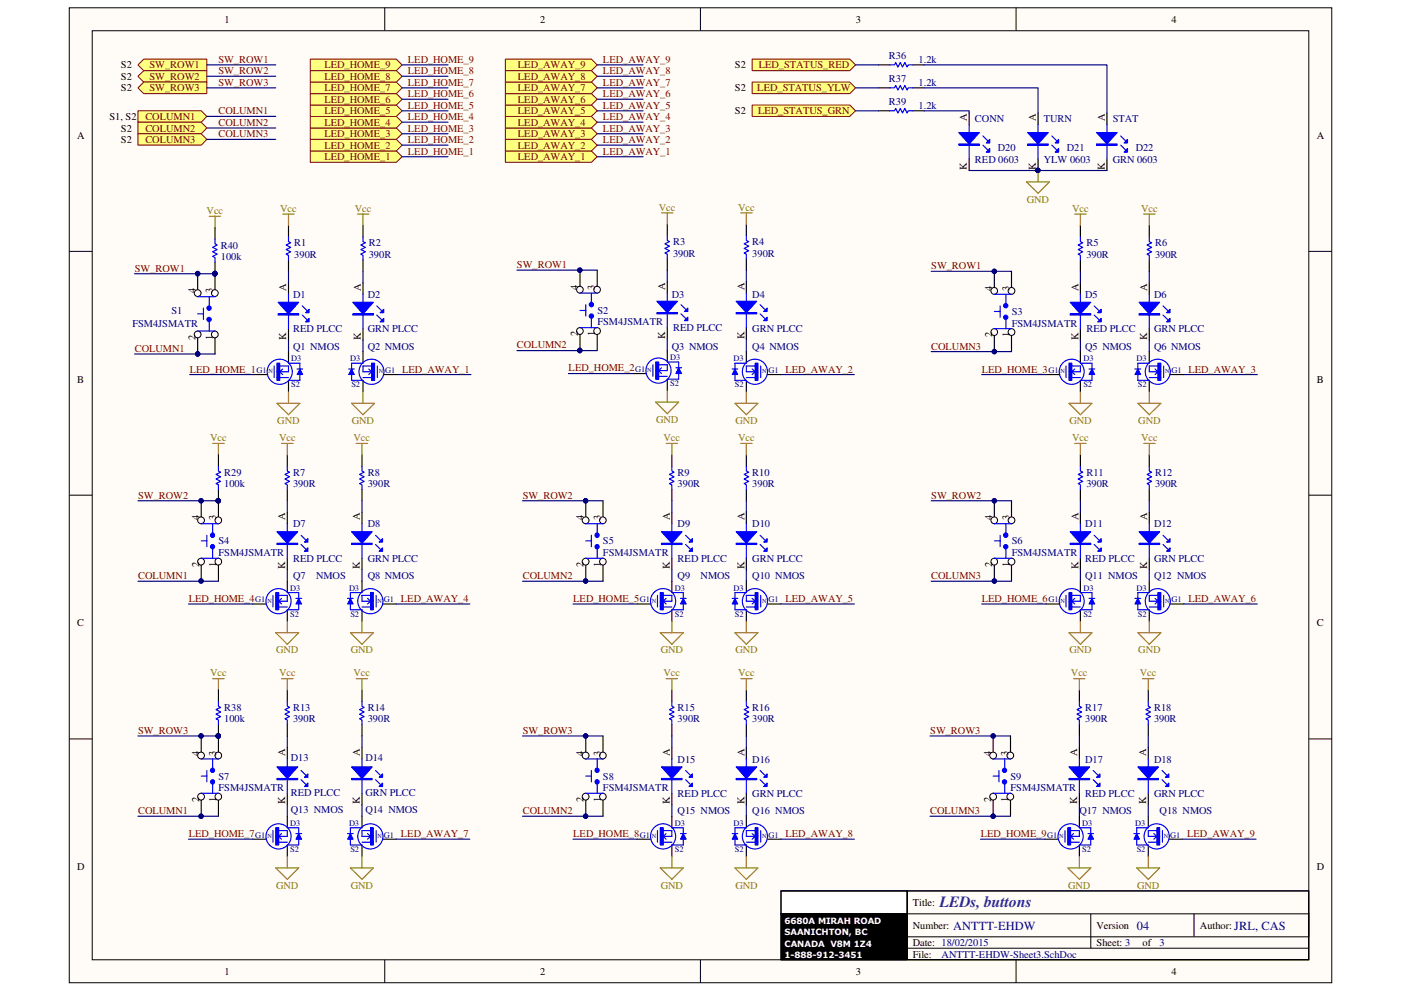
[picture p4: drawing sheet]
<svg xmlns="http://www.w3.org/2000/svg" width="297mm" height="210mm" viewBox="0 0 297 210" stroke-linecap="round" stroke-linejoin="round" font-family="sans-serif">
<defs><g id="words">
<text font-size="3.3" fill="#421c8b" x="199.2" y="192.3">LEDs, buttons</text>
<g font-size="2.6" fill="#000080">
<text x="202.1" y="197.1">ANTTT-EHDW</text>
<text x="241" y="197.1">04</text>
<text x="261.7" y="197.1">JRL, CAS</text>
</g>
<g font-size="2.2">
<text x="47.6" y="4.8">1</text>
<text x="114.5" y="4.8">2</text>
<text x="181.4" y="4.8">3</text>
<text x="248.4" y="4.8">4</text>
<text x="25.7" y="14.5">S2</text>
<text x="25.7" y="16.9">S2</text>
<text x="155.8" y="14.5">S2</text>
<text x="25.7" y="19.4">S2</text>
<text x="155.8" y="19.4">S2</text>
<text x="16.3" y="29.4">A</text>
<text x="23.2" y="25.4">S1, S2</text>
<text x="25.7" y="27.9">S2</text>
<text x="155.8" y="24.3">S2</text>
<text x="205" y="25.7" transform="rotate(-90 205 25.7)">A</text>
<text x="219.6" y="25.7" transform="rotate(-90 219.6 25.7)">A</text>
<text x="234.2" y="25.7" transform="rotate(-90 234.2 25.7)">A</text>
<text x="279.2" y="29.4">A</text>
<text x="25.7" y="30.3">S2</text>
<text x="205" y="36" transform="rotate(-90 205 36)">K</text>
<text x="219.6" y="36" transform="rotate(-90 219.6 36)">K</text>
<text x="234.2" y="36" transform="rotate(-90 234.2 36)">K</text>
<text x="41.5" y="62.2" transform="rotate(-90 41.5 62.2)">4</text>
<text x="45.1" y="62.2" transform="rotate(-90 45.1 62.2)">3</text>
<text x="60.7" y="61.7" transform="rotate(-90 60.7 61.7)">A</text>
<text x="76.5" y="61.7" transform="rotate(-90 76.5 61.7)">A</text>
<text x="122.5" y="61.5" transform="rotate(-90 122.5 61.5)">4</text>
<text x="126.1" y="61.5" transform="rotate(-90 126.1 61.5)">3</text>
<text x="141" y="61.5" transform="rotate(-90 141 61.5)">A</text>
<text x="157.8" y="61.5" transform="rotate(-90 157.8 61.5)">A</text>
<text x="210.4" y="61.7" transform="rotate(-90 210.4 61.7)">4</text>
<text x="214" y="61.7" transform="rotate(-90 214 61.7)">3</text>
<text x="228.6" y="61.7" transform="rotate(-90 228.6 61.7)">A</text>
<text x="243.2" y="61.7" transform="rotate(-90 243.2 61.7)">A</text>
<text x="122.5" y="71.3" transform="rotate(-90 122.5 71.3)">2</text>
<text x="126.1" y="71.3" transform="rotate(-90 126.1 71.3)">1</text>
<text x="141" y="71.8" transform="rotate(-90 141 71.8)">K</text>
<text x="157.8" y="71.8" transform="rotate(-90 157.8 71.8)">K</text>
<text x="210.4" y="71.5" transform="rotate(-90 210.4 71.5)">2</text>
<text x="214" y="71.5" transform="rotate(-90 214 71.5)">1</text>
<text x="41.5" y="72.1" transform="rotate(-90 41.5 72.1)">2</text>
<text x="45.1" y="72.1" transform="rotate(-90 45.1 72.1)">1</text>
<text x="60.7" y="72.1" transform="rotate(-90 60.7 72.1)">K</text>
<text x="76.5" y="72.1" transform="rotate(-90 76.5 72.1)">K</text>
<text x="228.6" y="72.1" transform="rotate(-90 228.6 72.1)">K</text>
<text x="243.2" y="72.1" transform="rotate(-90 243.2 72.1)">K</text>
<text x="16.4" y="81.1">B</text>
<text x="279.2" y="81.1">B</text>
<text x="42.2" y="110.3" transform="rotate(-90 42.2 110.3)">4</text>
<text x="45.8" y="110.3" transform="rotate(-90 45.8 110.3)">3</text>
<text x="60.4" y="110.3" transform="rotate(-90 60.4 110.3)">A</text>
<text x="76.3" y="110.3" transform="rotate(-90 76.3 110.3)">A</text>
<text x="123.7" y="110.3" transform="rotate(-90 123.7 110.3)">4</text>
<text x="127.4" y="110.3" transform="rotate(-90 127.4 110.3)">3</text>
<text x="142" y="110.3" transform="rotate(-90 142 110.3)">A</text>
<text x="157.8" y="110.3" transform="rotate(-90 157.8 110.3)">A</text>
<text x="210.4" y="110.3" transform="rotate(-90 210.4 110.3)">4</text>
<text x="214" y="110.3" transform="rotate(-90 214 110.3)">3</text>
<text x="228.6" y="110.3" transform="rotate(-90 228.6 110.3)">A</text>
<text x="243.2" y="110.3" transform="rotate(-90 243.2 110.3)">A</text>
<text x="42.2" y="120.2" transform="rotate(-90 42.2 120.2)">2</text>
<text x="45.8" y="120.2" transform="rotate(-90 45.8 120.2)">1</text>
<text x="60.4" y="120.7" transform="rotate(-90 60.4 120.7)">K</text>
<text x="76.3" y="120.7" transform="rotate(-90 76.3 120.7)">K</text>
<text x="123.7" y="120.2" transform="rotate(-90 123.7 120.2)">2</text>
<text x="127.4" y="120.2" transform="rotate(-90 127.4 120.2)">1</text>
<text x="142" y="120.7" transform="rotate(-90 142 120.7)">K</text>
<text x="157.8" y="120.7" transform="rotate(-90 157.8 120.7)">K</text>
<text x="210.4" y="120.2" transform="rotate(-90 210.4 120.2)">2</text>
<text x="214" y="120.2" transform="rotate(-90 214 120.2)">1</text>
<text x="228.6" y="120.7" transform="rotate(-90 228.6 120.7)">K</text>
<text x="243.2" y="120.7" transform="rotate(-90 243.2 120.7)">K</text>
<text x="16.4" y="132.8">C</text>
<text x="279.2" y="132.8">C</text>
<text x="42.2" y="160.2" transform="rotate(-90 42.2 160.2)">4</text>
<text x="45.8" y="160.2" transform="rotate(-90 45.8 160.2)">3</text>
<text x="60.4" y="160.2" transform="rotate(-90 60.4 160.2)">A</text>
<text x="76.3" y="160.2" transform="rotate(-90 76.3 160.2)">A</text>
<text x="123.7" y="160.2" transform="rotate(-90 123.7 160.2)">4</text>
<text x="127.4" y="160.2" transform="rotate(-90 127.4 160.2)">3</text>
<text x="142" y="160.2" transform="rotate(-90 142 160.2)">A</text>
<text x="157.8" y="160.2" transform="rotate(-90 157.8 160.2)">A</text>
<text x="210.1" y="160.2" transform="rotate(-90 210.1 160.2)">4</text>
<text x="213.8" y="160.2" transform="rotate(-90 213.8 160.2)">3</text>
<text x="228.4" y="160.2" transform="rotate(-90 228.4 160.2)">A</text>
<text x="243" y="160.2" transform="rotate(-90 243 160.2)">A</text>
<text x="42.2" y="170.1" transform="rotate(-90 42.2 170.1)">2</text>
<text x="45.8" y="170.1" transform="rotate(-90 45.8 170.1)">1</text>
<text x="60.4" y="170.6" transform="rotate(-90 60.4 170.6)">K</text>
<text x="76.3" y="170.6" transform="rotate(-90 76.3 170.6)">K</text>
<text x="123.7" y="170.1" transform="rotate(-90 123.7 170.1)">2</text>
<text x="127.4" y="170.1" transform="rotate(-90 127.4 170.1)">1</text>
<text x="142" y="170.6" transform="rotate(-90 142 170.6)">K</text>
<text x="157.8" y="170.6" transform="rotate(-90 157.8 170.6)">K</text>
<text x="210.1" y="170.1" transform="rotate(-90 210.1 170.1)">2</text>
<text x="213.8" y="170.1" transform="rotate(-90 213.8 170.1)">1</text>
<text x="228.4" y="170.6" transform="rotate(-90 228.4 170.6)">K</text>
<text x="243" y="170.6" transform="rotate(-90 243 170.6)">K</text>
<text x="16.3" y="184.5">D</text>
<text x="279.2" y="184.5">D</text>
<text x="193.5" y="192.1">Title:</text>
<text x="193.5" y="196.9">Number:</text>
<text x="232.5" y="196.9">Version</text>
<text x="254.4" y="196.9">Author:</text>
<text x="193.5" y="200.6">Date: 18/02/2015</text>
<text x="193.5" y="203">File:</text>
<text x="232.5" y="200.6">Sheet: 3</text>
<text x="242.2" y="200.6">of</text>
<text x="47.6" y="206.7">1</text>
<text x="114.5" y="206.7">2</text>
<text x="181.4" y="206.7">3</text>
<text x="248.4" y="206.7">4</text>
</g>
<g font-size="2.2" fill="#800000">
<text x="31.7" y="14.5">SW_ROW1</text>
<text x="31.7" y="16.9">SW_ROW2</text>
<text x="46.3" y="13.3">SW_ROW1</text>
<text x="46.3" y="15.7">SW_ROW2</text>
<text x="68.8" y="14.5">LED_HOME_9</text>
<text x="68.8" y="16.9">LED_HOME_8</text>
<text x="86.5" y="13.3">LED_HOME_9</text>
<text x="86.5" y="15.7">LED_HOME_8</text>
<text x="109.8" y="14.5">LED_AWAY_9</text>
<text x="109.8" y="16.9">LED_AWAY_8</text>
<text x="127.8" y="13.3">LED_AWAY_9</text>
<text x="127.8" y="15.7">LED_AWAY_8</text>
<text x="160.9" y="14.5">LED_STATUS_RED</text>
<text x="31.7" y="19.4">SW_ROW3</text>
<text x="46.3" y="18.2">SW_ROW3</text>
<text x="68.8" y="21.8">LED_HOME_6</text>
<text x="68.8" y="19.4">LED_HOME_7</text>
<text x="86.5" y="23">LED_HOME_5</text>
<text x="86.5" y="20.6">LED_HOME_6</text>
<text x="86.5" y="18.2">LED_HOME_7</text>
<text x="109.8" y="21.8">LED_AWAY_6</text>
<text x="109.8" y="19.4">LED_AWAY_7</text>
<text x="127.8" y="23">LED_AWAY_5</text>
<text x="127.8" y="20.6">LED_AWAY_6</text>
<text x="127.8" y="18.2">LED_AWAY_7</text>
<text x="160.6" y="19.4">LED_STATUS_YLW</text>
<text x="30.8" y="25.4">COLUMN1</text>
<text x="30.8" y="27.9">COLUMN2</text>
<text x="46.3" y="24.3">COLUMN1</text>
<text x="46.3" y="26.7">COLUMN2</text>
<text x="46.3" y="29.1">COLUMN3</text>
<text x="68.8" y="29.1">LED_HOME_3</text>
<text x="68.8" y="26.7">LED_HOME_4</text>
<text x="68.8" y="24.3">LED_HOME_5</text>
<text x="86.5" y="27.9">LED_HOME_3</text>
<text x="86.5" y="25.4">LED_HOME_4</text>
<text x="109.8" y="29.1">LED_AWAY_3</text>
<text x="109.8" y="26.7">LED_AWAY_4</text>
<text x="109.8" y="24.3">LED_AWAY_5</text>
<text x="127.8" y="27.9">LED_AWAY_3</text>
<text x="127.8" y="25.4">LED_AWAY_4</text>
<text x="160.7" y="24.3">LED_STATUS_GRN</text>
<text x="30.8" y="30.3">COLUMN3</text>
<text x="68.8" y="34">LED_HOME_1</text>
<text x="68.8" y="31.5">LED_HOME_2</text>
<text x="86.5" y="32.8">LED_HOME_1</text>
<text x="86.5" y="30.3">LED_HOME_2</text>
<text x="109.8" y="34">LED_AWAY_1</text>
<text x="109.8" y="31.5">LED_AWAY_2</text>
<text x="127.8" y="32.8">LED_AWAY_1</text>
<text x="127.8" y="30.3">LED_AWAY_2</text>
<text x="28.6" y="57.6">SW_ROW1</text>
<text x="109.6" y="56.9">SW_ROW1</text>
<text x="197.4" y="57.1">SW_ROW1</text>
<text x="28.6" y="74.6">COLUMN1</text>
<text x="109.6" y="73.9">COLUMN2</text>
<text x="197.4" y="74.1">COLUMN3</text>
<text x="40.3" y="79">LED_HOME_1</text>
<text x="85.3" y="79">LED_AWAY_1</text>
<text x="120.6" y="78.7">LED_HOME_2</text>
<text x="166.5" y="79">LED_AWAY_2</text>
<text x="208.1" y="79">LED_HOME_3</text>
<text x="252" y="79">LED_AWAY_3</text>
<text x="29.3" y="105.7">SW_ROW2</text>
<text x="110.8" y="105.7">SW_ROW2</text>
<text x="197.4" y="105.7">SW_ROW2</text>
<text x="29.3" y="122.8">COLUMN1</text>
<text x="110.8" y="122.8">COLUMN2</text>
<text x="197.4" y="122.8">COLUMN3</text>
<text x="40" y="127.6">LED_HOME_4</text>
<text x="85" y="127.6">LED_AWAY_4</text>
<text x="121.5" y="127.6">LED_HOME_5</text>
<text x="166.5" y="127.6">LED_AWAY_5</text>
<text x="208.1" y="127.6">LED_HOME_6</text>
<text x="252" y="127.6">LED_AWAY_6</text>
<text x="29.3" y="155.6">SW_ROW3</text>
<text x="110.8" y="155.6">SW_ROW3</text>
<text x="197.2" y="155.6">SW_ROW3</text>
<text x="29.3" y="172.6">COLUMN1</text>
<text x="110.8" y="172.6">COLUMN2</text>
<text x="197.2" y="172.6">COLUMN3</text>
<text x="40" y="177.5">LED_HOME_7</text>
<text x="85" y="177.5">LED_AWAY_7</text>
<text x="121.5" y="177.5">LED_HOME_8</text>
<text x="166.5" y="177.5">LED_AWAY_8</text>
<text x="207.9" y="177.5">LED_HOME_9</text>
<text x="251.7" y="177.5">LED_AWAY_9</text>
</g>
<g font-size="2.2" fill="#000080">
<text x="188.5" y="12.6">R36</text>
<text x="188.5" y="17.4">R37</text>
<text x="194.8" y="13.3">1.2k</text>
<text x="188.5" y="22.3">R39</text>
<text x="194.8" y="18.2">1.2k</text>
<text x="194.8" y="23">1.2k</text>
<text x="206.7" y="26">CONN</text>
<text x="221.3" y="26">TURN</text>
<text x="235.9" y="26">STAT</text>
<text x="206.7" y="34.5">RED 0603</text>
<text x="211.6" y="32">D20</text>
<text x="221.3" y="34.5">YLW 0603</text>
<text x="226.2" y="32">D21</text>
<text x="235.9" y="34.5">GRN 0603</text>
<text x="240.8" y="32">D22</text>
<text x="46.8" y="52.7">R40</text>
<text x="62.4" y="52.2">R1</text>
<text x="78.2" y="52.2">R2</text>
<text x="142.7" y="52">R3</text>
<text x="159.5" y="52">R4</text>
<text x="230.3" y="52.2">R5</text>
<text x="244.9" y="52.2">R6</text>
<text x="46.8" y="55.1">100k</text>
<text x="62.4" y="54.7">390R</text>
<text x="78.2" y="54.7">390R</text>
<text x="142.7" y="54.4">390R</text>
<text x="159.5" y="54.4">390R</text>
<text x="230.3" y="54.7">390R</text>
<text x="244.9" y="54.7">390R</text>
<text x="62.1" y="63.2">D1</text>
<text x="78" y="63.2">D2</text>
<text x="142.4" y="63.2">D3</text>
<text x="159.5" y="63.2">D4</text>
<text x="230.1" y="63.2">D5</text>
<text x="244.7" y="63.2">D6</text>
<text x="28.1" y="69.3">FSM4JSMATR</text>
<text x="36.4" y="66.6">S1</text>
<text x="62.1" y="70.4">RED PLCC</text>
<text x="78" y="70.4">GRN PLCC</text>
<text x="126.7" y="66.6">S2</text>
<text x="126.7" y="69">FSM4JSMATR</text>
<text x="142.7" y="70.2">RED PLCC</text>
<text x="159.5" y="70.4">GRN PLCC</text>
<text x="214.5" y="66.8">S3</text>
<text x="214.5" y="69.3">FSM4JSMATR</text>
<text x="230.3" y="70.4">RED PLCC</text>
<text x="244.7" y="70.4">GRN PLCC</text>
<text x="62.1" y="74.1">Q1 NMOS</text>
<text x="78" y="74.1">Q2 NMOS</text>
<text x="142.4" y="74.1">Q3 NMOS</text>
<text x="159.5" y="74.1">Q4 NMOS</text>
<text x="230.1" y="74.1">Q5 NMOS</text>
<text x="244.7" y="74.1">Q6 NMOS</text>
<text x="47.5" y="100.9">R29</text>
<text x="62.1" y="100.9">R7</text>
<text x="78" y="100.9">R8</text>
<text x="143.7" y="100.9">R9</text>
<text x="159.5" y="100.9">R10</text>
<text x="230.3" y="100.9">R11</text>
<text x="244.9" y="100.9">R12</text>
<text x="47.5" y="103.3">100k</text>
<text x="62.1" y="103.3">390R</text>
<text x="78" y="103.3">390R</text>
<text x="143.7" y="103.3">390R</text>
<text x="159.5" y="103.3">390R</text>
<text x="230.3" y="103.3">390R</text>
<text x="244.9" y="103.3">390R</text>
<text x="62.1" y="111.8">D7</text>
<text x="78" y="111.8">D8</text>
<text x="143.7" y="111.8">D9</text>
<text x="159.5" y="111.8">D10</text>
<text x="230.1" y="111.8">D11</text>
<text x="244.7" y="111.8">D12</text>
<text x="46.3" y="115.4">S4</text>
<text x="46.3" y="117.9">FSM4JSMATR</text>
<text x="62.1" y="119.1">RED PLCC</text>
<text x="78" y="119.1">GRN PLCC</text>
<text x="127.8" y="115.4">S5</text>
<text x="127.8" y="117.9">FSM4JSMATR</text>
<text x="143.7" y="119.1">RED PLCC</text>
<text x="159.5" y="119.1">GRN PLCC</text>
<text x="214.5" y="115.4">S6</text>
<text x="214.5" y="117.9">FSM4JSMATR</text>
<text x="230.1" y="119.1">RED PLCC</text>
<text x="244.7" y="119.1">GRN PLCC</text>
<text x="62.1" y="122.8">Q7</text>
<text x="67" y="122.8">NMOS</text>
<text x="78" y="122.8">Q8 NMOS</text>
<text x="143.7" y="122.8">Q9</text>
<text x="148.5" y="122.8">NMOS</text>
<text x="159.5" y="122.8">Q10 NMOS</text>
<text x="230.1" y="122.8">Q11 NMOS</text>
<text x="244.7" y="122.8">Q12 NMOS</text>
<text x="47.5" y="150.7">R38</text>
<text x="47.5" y="153.2">100k</text>
<text x="62.1" y="150.7">R13</text>
<text x="62.1" y="153.2">390R</text>
<text x="78" y="150.7">R14</text>
<text x="78" y="153.2">390R</text>
<text x="143.7" y="150.7">R15</text>
<text x="143.7" y="153.2">390R</text>
<text x="159.5" y="150.7">R16</text>
<text x="159.5" y="153.2">390R</text>
<text x="230.1" y="150.7">R17</text>
<text x="230.1" y="153.2">390R</text>
<text x="244.7" y="150.7">R18</text>
<text x="244.7" y="153.2">390R</text>
<text x="61.7" y="161.4">D13</text>
<text x="77.5" y="161.4">D14</text>
<text x="143.7" y="161.7">D15</text>
<text x="159.5" y="161.7">D16</text>
<text x="230.1" y="161.7">D17</text>
<text x="244.7" y="161.7">D18</text>
<text x="46.3" y="165.3">S7</text>
<text x="46.3" y="167.8">FSM4JSMATR</text>
<text x="127.8" y="165.3">S8</text>
<text x="127.8" y="167.8">FSM4JSMATR</text>
<text x="214.2" y="165.3">S9</text>
<text x="214.2" y="167.8">FSM4JSMATR</text>
<text x="61.7" y="168.7">RED PLCC</text>
<text x="61.7" y="172.4">Q13 NMOS</text>
<text x="77.5" y="168.7">GRN PLCC</text>
<text x="77.5" y="172.4">Q14 NMOS</text>
<text x="143.7" y="169">RED PLCC</text>
<text x="143.7" y="172.6">Q15 NMOS</text>
<text x="159.5" y="169">GRN PLCC</text>
<text x="159.5" y="172.6">Q16 NMOS</text>
<text x="228.9" y="172.6">Q17 NMOS</text>
<text x="230.1" y="169">RED PLCC</text>
<text x="244.7" y="169">GRN PLCC</text>
<text x="245.9" y="172.6">Q18 NMOS</text>
<text x="199.6" y="203">ANTTT-EHDW-Sheet3.SchDoc</text>
<text x="245.9" y="200.6">3</text>
</g>
<g font-size="2.2" fill="#808000">
<text x="43.8" y="45.4">Vcc</text>
<text x="59.4" y="44.9">Vcc</text>
<text x="75.2" y="44.9">Vcc</text>
<text x="139.7" y="44.7">Vcc</text>
<text x="156.5" y="44.7">Vcc</text>
<text x="217.7" y="43">GND</text>
<text x="227.3" y="44.9">Vcc</text>
<text x="241.9" y="44.9">Vcc</text>
<text x="58.8" y="89.9">GND</text>
<text x="74.6" y="89.9">GND</text>
<text x="139.1" y="89.7">GND</text>
<text x="155.9" y="89.9">GND</text>
<text x="226.7" y="89.9">GND</text>
<text x="241.3" y="89.9">GND</text>
<text x="44.6" y="93.6">Vcc</text>
<text x="59.2" y="93.6">Vcc</text>
<text x="75" y="93.6">Vcc</text>
<text x="140.7" y="93.6">Vcc</text>
<text x="156.5" y="93.6">Vcc</text>
<text x="227.3" y="93.6">Vcc</text>
<text x="241.9" y="93.6">Vcc</text>
<text x="44.6" y="143.4">Vcc</text>
<text x="58.5" y="138.6">GND</text>
<text x="59.2" y="143.4">Vcc</text>
<text x="74.4" y="138.6">GND</text>
<text x="75" y="143.4">Vcc</text>
<text x="140.1" y="138.6">GND</text>
<text x="140.7" y="143.4">Vcc</text>
<text x="155.9" y="138.6">GND</text>
<text x="156.5" y="143.4">Vcc</text>
<text x="226.7" y="138.6">GND</text>
<text x="227.1" y="143.4">Vcc</text>
<text x="241.3" y="138.6">GND</text>
<text x="241.7" y="143.4">Vcc</text>
<text x="58.5" y="188.4">GND</text>
<text x="74.4" y="188.4">GND</text>
<text x="140.1" y="188.4">GND</text>
<text x="155.9" y="188.4">GND</text>
<text x="226.5" y="188.4">GND</text>
<text x="241.1" y="188.4">GND</text>
</g>
<g font-size="1.8" fill="#000080">
<text x="61.8" y="76.6">D3</text>
<text x="74.2" y="76.6">D3</text>
<text x="142.1" y="76.4">D3</text>
<text x="155.5" y="76.6">D3</text>
<text x="229.7" y="76.6">D3</text>
<text x="241" y="76.6">D3</text>
<text x="54.4" y="79.1">G1</text>
<text x="61.8" y="82.1">S2</text>
<text x="74.5" y="82.1">S2</text>
<text x="81.7" y="79.1">G1</text>
<text x="134.7" y="78.8">G1</text>
<text x="142.1" y="81.9">S2</text>
<text x="155.8" y="82.1">S2</text>
<text x="162.9" y="79.1">G1</text>
<text x="222.3" y="79.1">G1</text>
<text x="229.7" y="82.1">S2</text>
<text x="241.3" y="82.1">S2</text>
<text x="248.4" y="79.1">G1</text>
<text x="61.5" y="125.3">D3</text>
<text x="74" y="125.3">D3</text>
<text x="143.1" y="125.3">D3</text>
<text x="155.5" y="125.3">D3</text>
<text x="229.7" y="125.3">D3</text>
<text x="241" y="125.3">D3</text>
<text x="54.1" y="127.7">G1</text>
<text x="61.5" y="130.8">S2</text>
<text x="74.3" y="130.8">S2</text>
<text x="81.4" y="127.7">G1</text>
<text x="135.6" y="127.7">G1</text>
<text x="143.1" y="130.8">S2</text>
<text x="155.8" y="130.8">S2</text>
<text x="162.9" y="127.7">G1</text>
<text x="222.3" y="127.7">G1</text>
<text x="229.7" y="130.8">S2</text>
<text x="241.3" y="130.8">S2</text>
<text x="248.4" y="127.7">G1</text>
<text x="54.1" y="177.6">G1</text>
<text x="61.5" y="175.1">D3</text>
<text x="74" y="175.1">D3</text>
<text x="81.4" y="177.6">G1</text>
<text x="135.6" y="177.6">G1</text>
<text x="143.1" y="175.1">D3</text>
<text x="155.5" y="175.1">D3</text>
<text x="162.9" y="177.6">G1</text>
<text x="222" y="177.6">G1</text>
<text x="229.4" y="175.1">D3</text>
<text x="240.7" y="175.1">D3</text>
<text x="248.1" y="177.6">G1</text>
<text x="61.5" y="180.6">S2</text>
<text x="74.3" y="180.6">S2</text>
<text x="143.1" y="180.6">S2</text>
<text x="155.8" y="180.6">S2</text>
<text x="229.4" y="180.6">S2</text>
<text x="241" y="180.6">S2</text>
</g>
<g font-size="1.8" fill="#fff">
<text x="166.3" y="195.8">6680A MIRAH ROAD</text>
<text x="166.3" y="198.2">SAANICHTON, BC</text>
<text x="166.3" y="200.7">CANADA V8M 1Z4</text>
<text x="166.3" y="203.1">1-888-912-3451</text>
</g>
<g font-size="1.3" fill="#000080">
<text x="56.9" y="79.2">N</text>
<text x="80.3" y="79.2">N</text>
<text x="137.2" y="78.9">N</text>
<text x="161.6" y="79.2">N</text>
<text x="224.8" y="79.2">N</text>
<text x="247" y="79.2">N</text>
<text x="56.7" y="127.8">N</text>
<text x="80" y="127.8">N</text>
<text x="138.2" y="127.8">N</text>
<text x="161.6" y="127.8">N</text>
<text x="224.8" y="127.8">N</text>
<text x="247" y="127.8">N</text>
<text x="56.7" y="177.7">N</text>
<text x="80" y="177.7">N</text>
<text x="138.2" y="177.7">N</text>
<text x="161.6" y="177.7">N</text>
<text x="224.6" y="177.7">N</text>
<text x="246.8" y="177.7">N</text>
</g>
</g></defs>
<path d="M14.7 1.7h267.7v206.7h-267.7z" fill="#fffcf8"/>
<path d="M14.7 1.7h267.7v206.7h-267.7z" fill="none" stroke="#000" stroke-width=".21"/>
<path d="M19.6 6.6h257.9v196.9h-257.9z" fill="#fffcf8"/>
<g fill="none" stroke="#000" stroke-width=".21">
<path d="M19.6 6.5h257.9v197h-257.9zM81.6 1.6v4.9M148.5 1.6v4.9M215.4 1.6v4.9M14.7 53.3h4.9M277.5 53.3h4.9M14.7 105h4.9M277.5 105h4.9M14.7 156.7h4.9M277.5 156.7h4.9M165.6 188.9h26.7M192.3 198.6h85.2v-4.8h-24.4v4.8"/>
<path d="M192.3 193.8h60.8M231.3 193.8v7.2M277.5 188.9h-85.2v14.6M81.6 203.5v4.9M148.5 203.5v4.9M192.3 201h85.2M215.4 203.5v4.9"/>
</g>
<path d="M165.6 189h26.7v4.8h-26.7z" fill="#fff"/>
<path d="M165.6 188.9h26.7v4.9h-26.7zM165.6 193.8h26.7v9.7h-26.7z" fill="none" stroke="#000" stroke-width=".21"/>
<path d="M45.6 48.3v2.4M45.6 55.6v2.4M165.6 188.9h111.9v14.6h-111.9zM165.6 193.8h26.7M192.3 188.9v14.6" fill="none" stroke="#000" stroke-width=".24"/>
<path d="M165.6 193.8h26.7v9.7h-26.7z" fill="#000"/>
<path d="M44.4 45.8h2.4M45.6 45.8v2.5" fill="none" stroke="#808000" stroke-width=".24"/>
<circle cx="45.5" cy="58" r=".48" fill="#000080"/>
<circle cx="45.5" cy="58" r=".48" fill="none" stroke="#000080" stroke-width=".21"/>
<path d="M45.6 50.7v1l.5 .2-1 .6 1 .4-1 .5 1 .5-1 .5 .5 .2v1" fill="none" stroke="#00f" stroke-width=".24"/>
<circle cx="45.5" cy="58" r=".48" fill="#000080"/>
<circle cx="45.5" cy="58" r=".48" fill="none" stroke="#000080" stroke-width=".21"/>
<path d="M29.2 13.8l1.3-1.3h13.4v2.5h-13.4z" fill-rule="evenodd" fill="#ffff80"/>
<path d="M29.2 13.8l1.3-1.3h13.4v2.5h-13.4z" fill="none" stroke="#800000" stroke-width=".21"/>
<path d="M29.2 16.2l1.3-1.2h13.4v2.4h-13.4z" fill-rule="evenodd" fill="#ffff80"/>
<path d="M29.2 16.2l1.3-1.2h13.4v2.4h-13.4z" fill="none" stroke="#800000" stroke-width=".21"/>
<path d="M29.2 18.6l1.3-1.2h13.4v2.5h-13.4z" fill-rule="evenodd" fill="#ffff80"/>
<path d="M29.2 18.6l1.3-1.2h13.4v2.5h-13.4z" fill="none" stroke="#800000" stroke-width=".21"/>
<path d="M29.2 23.5h13.5l1.2 1.2-1.2 1.2h-13.5z" fill-rule="evenodd" fill="#ffff80"/>
<path d="M29.2 23.5h13.5l1.2 1.2-1.2 1.2h-13.5z" fill="none" stroke="#800000" stroke-width=".21"/>
<path d="M29.2 25.9h13.5l1.2 1.2-1.2 1.3h-13.5z" fill-rule="evenodd" fill="#ffff80"/>
<path d="M29.2 25.9h13.5l1.2 1.2-1.2 1.3h-13.5z" fill="none" stroke="#800000" stroke-width=".21"/>
<path d="M61.2 47.8v2.4M61.2 55.1v2.4M61.2 60v2.4M61.2 69.7v2.4" fill="none" stroke="#000" stroke-width=".24"/>
<path d="M61.2 50.2v1l.4 .3-.9 .4 .9 .6-.9 .4 .9 .5-.9 .5 .5 .2v1M61.2 62.4v7.3M64.1 66.8l1 .9M64.1 64.9l1 .9" fill="none" stroke="#00f" stroke-width=".24"/>
<path d="M59 64.1h4.3l-2.1 2.4z" fill="#00f"/>
<path d="M59 64.1h4.3l-2.1 2.4zM59 66.5h4.3v.3h-4.3z" fill="none" stroke="#00f" stroke-width=".24"/>
<path d="M59 66.7h4.3" fill="none" stroke="#00f" stroke-width=".25"/>
<path d="M65.5 67.5v.7h-.7z" fill="#00f"/>
<path d="M65.5 67.5v.7h-.7z" fill="none" stroke="#00f" stroke-width=".24"/>
<path d="M65.5 65.6v.7h-.7z" fill="#00f"/>
<path d="M77 50.2v1l.5 .3-1 .4 1 .6-1 .4 1 .5-1 .5 .5 .2v1M65.5 65.6v.7h-.7zM77 62.4v7.3M79.9 66.8l1 .9M79.9 64.9l1 .9" fill="none" stroke="#00f" stroke-width=".24"/>
<path d="M77 47.8v2.4M77 55.1v2.4M77 60v2.4M77 69.7v2.4" fill="none" stroke="#000" stroke-width=".24"/>
<path d="M74.8 64.1h4.4l-2.2 2.4z" fill="#00f"/>
<path d="M74.8 64.1h4.4l-2.2 2.4zM74.8 66.5h4.4v.3h-4.4z" fill="none" stroke="#00f" stroke-width=".24"/>
<path d="M74.8 66.7h4.4" fill="none" stroke="#00f" stroke-width=".25"/>
<path d="M80.6 68.2l.8-.7v.7z" fill="#00f"/>
<path d="M80.6 68.2l.8-.7v.7z" fill="none" stroke="#00f" stroke-width=".24"/>
<path d="M80.6 66.3l.8-.7v.7z" fill="#00f"/>
<path d="M80.6 66.3l.8-.7v.7z" fill="none" stroke="#00f" stroke-width=".24"/>
<path d="M28.5 58h17.1M61.2 57.5v2.5M77 57.5v2.5M61.2 72.1v2.4" fill="none" stroke="#000080" stroke-width=".24"/>
<circle cx="45.5" cy="58" r=".48" fill="#000080"/>
<circle cx="45.5" cy="58" r=".48" fill="none" stroke="#000080" stroke-width=".21"/>
<path d="M45.1 94h2.4M46.3 94v2.4" fill="none" stroke="#808000" stroke-width=".24"/>
<path d="M46.3 96.4v2.5M46.3 103.8v2.4" fill="none" stroke="#000" stroke-width=".24"/>
<circle cx="46.3" cy="106.2" r=".46" fill="#000080"/>
<circle cx="46.3" cy="106.2" r=".46" fill="none" stroke="#000080" stroke-width=".21"/>
<path d="M46.3 98.9v1l.5 .2-1 .5 1 .5-1 .5 1 .5-1 .4 .5 .3v1" fill="none" stroke="#00f" stroke-width=".24"/>
<circle cx="46.3" cy="106.2" r=".46" fill="#000080"/>
<circle cx="46.3" cy="106.2" r=".46" fill="none" stroke="#000080" stroke-width=".21"/>
<path d="M60.9 96.4v2.5M60.9 103.8v2.4M60.9 108.6v2.4M60.9 118.4v2.4" fill="none" stroke="#000" stroke-width=".24"/>
<path d="M60.9 98.9v1l.5 .2-1 .5 1 .5-1 .5 1 .5-1 .4 .5 .3v1M60.9 111v7.4M63.8 115.4l1 1M63.8 113.5l1 1" fill="none" stroke="#00f" stroke-width=".24"/>
<path d="M58.7 112.7h4.4l-2.2 2.5z" fill="#00f"/>
<path d="M58.7 112.7h4.4l-2.2 2.5zM58.7 115.2h4.4v.2h-4.4z" fill="none" stroke="#00f" stroke-width=".24"/>
<path d="M58.7 115.3h4.4" fill="none" stroke="#00f" stroke-width=".25"/>
<path d="M65.3 116.2v.7h-.7z" fill="#00f"/>
<path d="M65.3 116.2v.7h-.7z" fill="none" stroke="#00f" stroke-width=".24"/>
<path d="M65.3 114.2v.7h-.7z" fill="#00f"/>
<path d="M76.7 98.9v1l.5 .2-1 .5 1 .5-1 .5 1 .5-1 .4 .5 .3v1M65.3 114.2v.7h-.7zM76.7 111v7.4M79.6 115.4l1 1M79.6 113.5l1 1" fill="none" stroke="#00f" stroke-width=".24"/>
<path d="M76.7 96.4v2.5M76.7 103.8v2.4M76.7 108.6v2.4M76.7 118.4v2.4" fill="none" stroke="#000" stroke-width=".24"/>
<path d="M74.5 112.7h4.4l-2.2 2.5z" fill="#00f"/>
<path d="M74.5 112.7h4.4l-2.2 2.5zM74.5 115.2h4.4v.2h-4.4z" fill="none" stroke="#00f" stroke-width=".24"/>
<path d="M74.5 115.3h4.4" fill="none" stroke="#00f" stroke-width=".25"/>
<path d="M81.1 116.2v.7h-.7z" fill="#00f"/>
<path d="M81.1 116.2v.7h-.7z" fill="none" stroke="#00f" stroke-width=".24"/>
<path d="M81.1 114.2v.7h-.7z" fill="#00f"/>
<path d="M81.1 114.2v.7h-.7z" fill="none" stroke="#00f" stroke-width=".24"/>
<path d="M29.2 106.2h17.1M60.9 106.2v2.4M76.7 106.2v2.4M60.9 120.8v2.4" fill="none" stroke="#000080" stroke-width=".24"/>
<circle cx="46.3" cy="106.2" r=".46" fill="#000080"/>
<circle cx="46.3" cy="106.2" r=".46" fill="none" stroke="#000080" stroke-width=".21"/>
<path d="M45.1 143.9h2.4M46.3 143.9v2.4" fill="none" stroke="#808000" stroke-width=".24"/>
<path d="M46.3 146.3v2.5M46.3 153.6v2.4" fill="none" stroke="#000" stroke-width=".24"/>
<circle cx="46.3" cy="156" r=".46" fill="#000080"/>
<circle cx="46.3" cy="156" r=".46" fill="none" stroke="#000080" stroke-width=".21"/>
<path d="M46.3 148.8v.9l.5 .3-1 .5 1 .5-1 .4 1 .5-1 .5 .5 .3v.9" fill="none" stroke="#00f" stroke-width=".24"/>
<circle cx="46.3" cy="156" r=".46" fill="#000080"/>
<circle cx="46.3" cy="156" r=".46" fill="none" stroke="#000080" stroke-width=".21"/>
<path d="M60.9 146.3v2.5M60.9 153.6v2.4M60.9 158.5v2.4M60.9 168.2v2.4" fill="none" stroke="#000" stroke-width=".24"/>
<path d="M60.9 148.8v.9l.5 .3-1 .5 1 .5-1 .4 1 .5-1 .5 .5 .3v.9M60.9 160.9v7.3M63.8 165.3l1 1M63.8 163.4l1 .9" fill="none" stroke="#00f" stroke-width=".24"/>
<path d="M58.7 162.6h4.4l-2.2 2.5z" fill="#00f"/>
<path d="M58.7 162.6h4.4l-2.2 2.5zM58.7 165.1h4.4v.2h-4.4z" fill="none" stroke="#00f" stroke-width=".24"/>
<path d="M58.7 165.2h4.4" fill="none" stroke="#00f" stroke-width=".25"/>
<path d="M64.6 166.8l.7-.8v.8z" fill="#00f"/>
<path d="M64.6 166.8l.7-.8v.8z" fill="none" stroke="#00f" stroke-width=".24"/>
<path d="M65.3 164.1v.7h-.7z" fill="#00f"/>
<path d="M76.7 148.8v.9l.5 .3-1 .5 1 .5-1 .4 1 .5-1 .5 .5 .3v.9M65.3 164.1v.7h-.7zM76.7 160.9v7.3M79.6 165.3l1 1M79.6 163.4l1 .9" fill="none" stroke="#00f" stroke-width=".24"/>
<path d="M76.7 146.3v2.5M76.7 153.6v2.4M76.7 158.5v2.4M76.7 168.2v2.4" fill="none" stroke="#000" stroke-width=".24"/>
<path d="M74.5 162.6h4.4l-2.2 2.5z" fill="#00f"/>
<path d="M74.5 162.6h4.4l-2.2 2.5zM74.5 165.1h4.4v.2h-4.4z" fill="none" stroke="#00f" stroke-width=".24"/>
<path d="M74.5 165.2h4.4" fill="none" stroke="#00f" stroke-width=".25"/>
<path d="M81.1 166v.8h-.7z" fill="#00f"/>
<path d="M81.1 166v.8h-.7z" fill="none" stroke="#00f" stroke-width=".24"/>
<path d="M81.1 164.1v.7h-.7z" fill="#00f"/>
<path d="M81.1 164.1v.7h-.7z" fill="none" stroke="#00f" stroke-width=".24"/>
<path d="M29.2 156h17.1M60.9 156v2.5M76.7 156v2.5M60.9 170.6v2.5" fill="none" stroke="#000080" stroke-width=".24"/>
<circle cx="46.3" cy="156" r=".46" fill="#000080"/>
<circle cx="46.3" cy="156" r=".46" fill="none" stroke="#000080" stroke-width=".21"/>
<path d="M141.5 47.6v2.4M141.5 54.9v2.4M141.5 59.7v2.4M141.5 69.5v2.4" fill="none" stroke="#000" stroke-width=".24"/>
<path d="M141.5 50v1l.4 .2-.9 .5 .9 .5-.9 .5 .9 .5-.9 .4 .5 .3v1M141.5 62.1v7.4M144.4 66.5l1 1M144.4 64.6l1 1" fill="none" stroke="#00f" stroke-width=".24"/>
<path d="M139.3 63.9h4.3l-2.1 2.4z" fill="#00f"/>
<path d="M139.3 63.9h4.3l-2.1 2.4zM139.3 66.3h4.3v.2h-4.3z" fill="none" stroke="#00f" stroke-width=".24"/>
<path d="M139.3 66.4h4.3" fill="none" stroke="#00f" stroke-width=".25"/>
<path d="M145.8 67.3v.7h-.7z" fill="#00f"/>
<path d="M145.8 67.3v.7h-.7z" fill="none" stroke="#00f" stroke-width=".24"/>
<path d="M145.8 65.3v.7h-.7z" fill="#00f"/>
<path d="M158.2 50v1l.5 .2-.9 .5 .9 .5-.9 .5 .9 .5-.9 .4 .4 .3v1M145.8 65.3v.7h-.7zM158.2 62.1v7.4M161.2 66.5l.9 1M161.2 64.6l.9 1" fill="none" stroke="#00f" stroke-width=".24"/>
<path d="M158.2 47.6v2.4M158.2 54.9v2.4M158.2 59.7v2.4M158.2 69.5v2.4" fill="none" stroke="#000" stroke-width=".24"/>
<path d="M156.1 63.9h4.3l-2.2 2.4z" fill="#00f"/>
<path d="M156.1 63.9h4.3l-2.2 2.4zM156.1 66.3h4.3v.2h-4.3z" fill="none" stroke="#00f" stroke-width=".24"/>
<path d="M156.1 66.4h4.3" fill="none" stroke="#00f" stroke-width=".25"/>
<path d="M161.9 68l.7-.7v.7z" fill="#00f"/>
<path d="M161.9 68l.7-.7v.7z" fill="none" stroke="#00f" stroke-width=".24"/>
<path d="M161.9 66l.7-.7v.7z" fill="#00f"/>
<path d="M161.9 66l.7-.7v.7zM142.4 98.9v1l.5 .2-1 .5 1 .5-1 .5 1 .5-1 .4 .5 .3v1M142.4 111v7.4M145.4 115.4l.9 1M145.4 113.5l.9 1" fill="none" stroke="#00f" stroke-width=".24"/>
<path d="M109.6 57.3h17M141.5 57.3v2.4M158.2 57.3v2.4M141.5 71.9v2.4" fill="none" stroke="#000080" stroke-width=".24"/>
<path d="M142.4 96.4v2.5M142.4 103.8v2.4M142.4 108.6v2.4M142.4 118.4v2.4" fill="none" stroke="#000" stroke-width=".24"/>
<path d="M140.2 112.7h4.4l-2.2 2.5z" fill="#00f"/>
<path d="M140.2 112.7h4.4l-2.2 2.5zM140.2 115.2h4.4v.2h-4.4z" fill="none" stroke="#00f" stroke-width=".24"/>
<path d="M140.2 115.3h4.4" fill="none" stroke="#00f" stroke-width=".25"/>
<path d="M146.8 116.2v.7h-.7z" fill="#00f"/>
<path d="M146.8 116.2v.7h-.7z" fill="none" stroke="#00f" stroke-width=".24"/>
<path d="M146.8 114.2v.7h-.7z" fill="#00f"/>
<path d="M158.2 98.9v1l.5 .2-.9 .5 .9 .5-.9 .5 .9 .5-.9 .4 .4 .3v1M146.8 114.2v.7h-.7zM158.2 111v7.4M161.2 115.4l.9 1M161.2 113.5l.9 1" fill="none" stroke="#00f" stroke-width=".24"/>
<path d="M158.2 96.4v2.5M158.2 103.8v2.4M158.2 108.6v2.4M158.2 118.4v2.4" fill="none" stroke="#000" stroke-width=".24"/>
<path d="M156.1 112.7h4.3l-2.2 2.5z" fill="#00f"/>
<path d="M156.1 112.7h4.3l-2.2 2.5zM156.1 115.2h4.3v.2h-4.3z" fill="none" stroke="#00f" stroke-width=".24"/>
<path d="M156.1 115.3h4.3" fill="none" stroke="#00f" stroke-width=".25"/>
<path d="M161.9 116.9l.7-.7v.7z" fill="#00f"/>
<path d="M161.9 116.9l.7-.7v.7z" fill="none" stroke="#00f" stroke-width=".24"/>
<path d="M161.9 114.9l.7-.7v.7z" fill="#00f"/>
<path d="M161.9 114.9l.7-.7v.7zM142.4 148.8v.9l.5 .3-1 .5 1 .5-1 .4 1 .5-1 .5 .5 .3v.9M142.4 160.9v7.3M145.4 165.3l.9 1M145.4 163.4l.9 .9" fill="none" stroke="#00f" stroke-width=".24"/>
<path d="M110.8 106.2h17M142.4 106.2v2.4M158.2 106.2v2.4M142.4 120.8v2.4" fill="none" stroke="#000080" stroke-width=".24"/>
<path d="M142.4 146.3v2.5M142.4 153.6v2.4M142.4 158.5v2.4M142.4 168.2v2.4" fill="none" stroke="#000" stroke-width=".24"/>
<path d="M140.2 162.6h4.4l-2.2 2.5z" fill="#00f"/>
<path d="M140.2 162.6h4.4l-2.2 2.5zM140.2 165.1h4.4v.2h-4.4z" fill="none" stroke="#00f" stroke-width=".24"/>
<path d="M140.2 165.2h4.4" fill="none" stroke="#00f" stroke-width=".25"/>
<path d="M146.8 166v.8h-.7z" fill="#00f"/>
<path d="M146.8 166v.8h-.7z" fill="none" stroke="#00f" stroke-width=".24"/>
<path d="M146.8 164.1v.7h-.7z" fill="#00f"/>
<path d="M158.2 148.8v.9l.5 .3-.9 .5 .9 .5-.9 .4 .9 .5-.9 .5 .4 .3v.9M146.8 164.1v.7h-.7zM158.2 160.9v7.3M161.2 165.3l.9 1M161.2 163.4l.9 .9" fill="none" stroke="#00f" stroke-width=".24"/>
<path d="M158.2 146.3v2.5M158.2 153.6v2.4M158.2 158.5v2.4M158.2 168.2v2.4" fill="none" stroke="#000" stroke-width=".24"/>
<path d="M156.1 162.6h4.3l-2.2 2.5z" fill="#00f"/>
<path d="M156.1 162.6h4.3l-2.2 2.5zM156.1 165.1h4.3v.2h-4.3z" fill="none" stroke="#00f" stroke-width=".24"/>
<path d="M156.1 165.2h4.3" fill="none" stroke="#00f" stroke-width=".25"/>
<path d="M162.6 166v.8h-.7z" fill="#00f"/>
<path d="M162.6 166v.8h-.7z" fill="none" stroke="#00f" stroke-width=".24"/>
<path d="M162.6 164.1v.7h-.7z" fill="#00f"/>
<path d="M229.1 50.2v1l.5 .3-1 .4 1 .6-1 .4 1 .5-1 .5 .5 .2v1M229.1 62.4v7.3M232 66.8l1 .9M232 64.9l1 .9M162.6 164.1v.7h-.7z" fill="none" stroke="#00f" stroke-width=".24"/>
<path d="M110.8 156h17M142.4 156v2.5M158.2 156v2.5M142.4 170.6v2.5" fill="none" stroke="#000080" stroke-width=".24"/>
<path d="M229.1 47.8v2.4M229.1 55.1v2.4M229.1 60v2.4M229.1 69.7v2.4" fill="none" stroke="#000" stroke-width=".24"/>
<path d="M226.9 64.1h4.4l-2.2 2.4z" fill="#00f"/>
<path d="M226.9 64.1h4.4l-2.2 2.4zM226.9 66.5h4.4v.3h-4.4z" fill="none" stroke="#00f" stroke-width=".24"/>
<path d="M226.9 66.7h4.4" fill="none" stroke="#00f" stroke-width=".25"/>
<path d="M233.5 67.5v.7h-.8z" fill="#00f"/>
<path d="M233.5 67.5v.7h-.8z" fill="none" stroke="#00f" stroke-width=".24"/>
<path d="M233.5 65.6v.7h-.8z" fill="#00f"/>
<path d="M243.7 50.2v1l.5 .3-1 .4 1 .6-1 .4 1 .5-1 .5 .5 .2v1M233.5 65.6v.7h-.8zM243.7 62.4v7.3M246.6 66.8l1 .9M246.6 64.9l1 .9" fill="none" stroke="#00f" stroke-width=".24"/>
<path d="M243.7 47.8v2.4M243.7 55.1v2.4M243.7 60v2.4M243.7 69.7v2.4" fill="none" stroke="#000" stroke-width=".24"/>
<path d="M241.5 64.1h4.4l-2.2 2.4z" fill="#00f"/>
<path d="M241.5 64.1h4.4l-2.2 2.4zM241.5 66.5h4.4v.3h-4.4z" fill="none" stroke="#00f" stroke-width=".24"/>
<path d="M241.5 66.7h4.4" fill="none" stroke="#00f" stroke-width=".25"/>
<path d="M248.1 67.5v.7h-.8z" fill="#00f"/>
<path d="M248.1 67.5v.7h-.8z" fill="none" stroke="#00f" stroke-width=".24"/>
<path d="M248.1 65.6v.7h-.8z" fill="#00f"/>
<path d="M248.1 65.6v.7h-.8zM229.1 98.9v1l.5 .2-1 .5 1 .5-1 .5 1 .5-1 .4 .5 .3v1M229.1 111v7.4M232 115.4l1 1M232 113.5l1 1" fill="none" stroke="#00f" stroke-width=".24"/>
<path d="M197.4 57.5h17.1M229.1 57.5v2.5M243.7 57.5v2.5M229.1 72.1v2.4" fill="none" stroke="#000080" stroke-width=".24"/>
<path d="M229.1 96.4v2.5M229.1 103.8v2.4M229.1 108.6v2.4M229.1 118.4v2.4" fill="none" stroke="#000" stroke-width=".24"/>
<path d="M226.9 112.7h4.4l-2.2 2.5z" fill="#00f"/>
<path d="M226.9 112.7h4.4l-2.2 2.5zM226.9 115.2h4.4v.2h-4.4z" fill="none" stroke="#00f" stroke-width=".24"/>
<path d="M226.9 115.3h4.4" fill="none" stroke="#00f" stroke-width=".25"/>
<path d="M233.5 116.2v.7h-.8z" fill="#00f"/>
<path d="M233.5 116.2v.7h-.8z" fill="none" stroke="#00f" stroke-width=".24"/>
<path d="M233.5 114.2v.7h-.8z" fill="#00f"/>
<path d="M243.7 98.9v1l.5 .2-1 .5 1 .5-1 .5 1 .5-1 .4 .5 .3v1M233.5 114.2v.7h-.8zM243.7 111v7.4M246.6 115.4l1 1M246.6 113.5l1 1" fill="none" stroke="#00f" stroke-width=".24"/>
<path d="M243.7 96.4v2.5M243.7 103.8v2.4M243.7 108.6v2.4M243.7 118.4v2.4" fill="none" stroke="#000" stroke-width=".24"/>
<path d="M241.5 112.7h4.4l-2.2 2.5z" fill="#00f"/>
<path d="M241.5 112.7h4.4l-2.2 2.5zM241.5 115.2h4.4v.2h-4.4z" fill="none" stroke="#00f" stroke-width=".24"/>
<path d="M241.5 115.3h4.4" fill="none" stroke="#00f" stroke-width=".25"/>
<path d="M248.1 116.2v.7h-.8z" fill="#00f"/>
<path d="M248.1 116.2v.7h-.8z" fill="none" stroke="#00f" stroke-width=".24"/>
<path d="M248.1 114.2v.7h-.8z" fill="#00f"/>
<path d="M248.1 114.2v.7h-.8zM228.9 148.8v.9l.4 .3-1 .5 1 .5-1 .4 1 .5-1 .5 .6 .3v.9M228.9 160.9v7.3M231.8 165.3l.9 1M231.8 163.4l.9 .9" fill="none" stroke="#00f" stroke-width=".24"/>
<path d="M197.4 106.2h17.1M229.1 106.2v2.4M243.7 106.2v2.4M229.1 120.8v2.4" fill="none" stroke="#000080" stroke-width=".24"/>
<path d="M228.9 146.3v2.5M228.9 153.6v2.4M228.9 158.5v2.4M228.9 168.2v2.4" fill="none" stroke="#000" stroke-width=".24"/>
<path d="M226.6 162.6h4.4l-2.1 2.5z" fill="#00f"/>
<path d="M226.6 162.6h4.4l-2.1 2.5zM226.6 165.1h4.4v.2h-4.4z" fill="none" stroke="#00f" stroke-width=".24"/>
<path d="M226.6 165.2h4.4" fill="none" stroke="#00f" stroke-width=".25"/>
<path d="M233.2 166v.8h-.7z" fill="#00f"/>
<path d="M233.2 166v.8h-.7z" fill="none" stroke="#00f" stroke-width=".24"/>
<path d="M233.2 164.1v.7h-.7z" fill="#00f"/>
<path d="M243.5 148.8v.9l.4 .3-1 .5 1 .5-1 .4 1 .5-1 .5 .6 .3v.9M233.2 164.1v.7h-.7zM243.5 160.9v7.3M246.4 165.3l.9 1M246.4 163.4l.9 .9" fill="none" stroke="#00f" stroke-width=".24"/>
<path d="M243.5 146.3v2.5M243.5 153.6v2.4M243.5 158.5v2.4M243.5 168.2v2.4" fill="none" stroke="#000" stroke-width=".24"/>
<path d="M241.3 162.6h4.3l-2.1 2.5z" fill="#00f"/>
<path d="M241.3 162.6h4.3l-2.1 2.5zM241.3 165.1h4.3v.2h-4.3z" fill="none" stroke="#00f" stroke-width=".24"/>
<path d="M241.3 165.2h4.3" fill="none" stroke="#00f" stroke-width=".25"/>
<path d="M247.8 166v.8h-.7z" fill="#00f"/>
<path d="M247.8 166v.8h-.7z" fill="none" stroke="#00f" stroke-width=".24"/>
<path d="M247.8 164.1v.7h-.7z" fill="#00f"/>
<path d="M247.8 164.1v.7h-.7z" fill="none" stroke="#00f" stroke-width=".24"/>
<path d="M197.2 156h17M228.9 156v2.5M243.5 156v2.5M228.9 170.6v2.5" fill="none" stroke="#000080" stroke-width=".24"/>
<path d="M29.2 28.4h13.5l1.2 1.1-1.2 1.3h-13.5z" fill-rule="evenodd" fill="#ffff80"/>
<path d="M29.2 28.4h13.5l1.2 1.1-1.2 1.3h-13.5z" fill="none" stroke="#800000" stroke-width=".21"/>
<path d="M43.9 13.8h14.6M43.9 16.2h14.6M43.9 18.6h14.6M43.9 24.7h14.6M43.9 27.1h14.6M43.9 29.5h14.6" fill="none" stroke="#000080" stroke-width=".24"/>
<path d="M186.3 13.8h2.4M193.5 13.8h2.5M234.7 24v2.4M234.7 33.7v2.5" fill="none" stroke="#000" stroke-width=".24"/>
<path d="M188.7 13.8h.9l.3-.5 .5 .9 .5-.9 .4 .9 .6-.9 .4 .9 .3-.4h.9M234.7 26.4v7.3M237.6 30.8l1 .9M237.6 28.8l1 1" fill="none" stroke="#00f" stroke-width=".24"/>
<path d="M232.5 28.1h4.4l-2.2 2.4z" fill="#00f"/>
<path d="M232.5 28.1h4.4l-2.2 2.4zM232.5 30.5h4.4v.3h-4.4z" fill="none" stroke="#00f" stroke-width=".24"/>
<path d="M232.5 30.6h4.4" fill="none" stroke="#00f" stroke-width=".25"/>
<path d="M239.1 31.5v.8h-.8z" fill="#00f"/>
<path d="M239.1 31.5v.8h-.8z" fill="none" stroke="#00f" stroke-width=".24"/>
<path d="M239.1 29.5v.8h-.8z" fill="#00f"/>
<path d="M205.5 26.4v7.3M208.4 30.8l1 .9M208.4 28.8l1 1M239.1 29.5v.8h-.8z" fill="none" stroke="#00f" stroke-width=".24"/>
<path d="M205.5 24v2.4M205.5 33.7v2.5" fill="none" stroke="#000" stroke-width=".24"/>
<path d="M203.3 28.1h4.3l-2.1 2.4z" fill="#00f"/>
<path d="M203.3 28.1h4.3l-2.1 2.4zM203.3 30.5h4.3v.3h-4.3z" fill="none" stroke="#00f" stroke-width=".24"/>
<path d="M203.3 30.6h4.3" fill="none" stroke="#00f" stroke-width=".25"/>
<path d="M209.8 31.5v.8h-.7z" fill="#00f"/>
<path d="M209.8 31.5v.8h-.7z" fill="none" stroke="#00f" stroke-width=".24"/>
<path d="M209.8 29.5v.8h-.7z" fill="#00f"/>
<path d="M209.8 29.5v.8h-.7z" fill="none" stroke="#00f" stroke-width=".24"/>
<path d="M220.1 24v2.4M220.1 33.7v2.5" fill="none" stroke="#000" stroke-width=".24"/>
<circle cx="220" cy="36.1" r=".46" fill="#000080"/>
<circle cx="220" cy="36.1" r=".46" fill="none" stroke="#000080" stroke-width=".21"/>
<path d="M220.1 26.4v7.3M223 30.8l1 .9M223 28.8l1 1" fill="none" stroke="#00f" stroke-width=".24"/>
<path d="M217.9 28.1h4.3l-2.1 2.4z" fill="#00f"/>
<path d="M217.9 28.1h4.3l-2.1 2.4zM217.9 30.5h4.3v.3h-4.3z" fill="none" stroke="#00f" stroke-width=".24"/>
<path d="M217.9 30.6h4.3" fill="none" stroke="#00f" stroke-width=".25"/>
<path d="M224.4 31.5v.8h-.7z" fill="#00f"/>
<path d="M224.4 31.5v.8h-.7z" fill="none" stroke="#00f" stroke-width=".24"/>
<path d="M224.4 29.5v.8h-.7z" fill="#00f"/>
<path d="M224.4 29.5v.8h-.7z" fill="none" stroke="#00f" stroke-width=".24"/>
<circle cx="220" cy="36.1" r=".46" fill="#000080"/>
<circle cx="220" cy="36.1" r=".46" fill="none" stroke="#000080" stroke-width=".21"/>
<path d="M159.5 22.3h20.7l1.2 1.2-1.2 1.2h-20.7z" fill-rule="evenodd" fill="#ffff80"/>
<path d="M159.5 22.3h20.7l1.2 1.2-1.2 1.2h-20.7z" fill="none" stroke="#800000" stroke-width=".21"/>
<path d="M159.5 12.5h20.7l1.2 1.3-1.2 1.2h-20.7z" fill-rule="evenodd" fill="#ffff80"/>
<path d="M159.5 12.5h20.7l1.2 1.3-1.2 1.2h-20.7z" fill="none" stroke="#800000" stroke-width=".21"/>
<path d="M159.5 17.4h20.7l1.2 1.2-1.2 1.3h-20.7z" fill-rule="evenodd" fill="#ffff80"/>
<path d="M159.5 17.4h20.7l1.2 1.2-1.2 1.3h-20.7z" fill="none" stroke="#800000" stroke-width=".21"/>
<path d="M205.5 36.2h29.2" fill="none" stroke="#000080" stroke-width=".24"/>
<path d="M217.6 38.6h4.9l-2.4 2.4zM220.1 36.2v2.4" fill="none" stroke="#808000" stroke-width=".24"/>
<circle cx="220" cy="36.1" r=".46" fill="#000080"/>
<circle cx="220" cy="36.1" r=".46" fill="none" stroke="#000080" stroke-width=".21"/>
<path d="M181.4 13.8h4.9M181.4 18.6h4.9M181.4 23.5h4.9" fill="none" stroke="#000080" stroke-width=".24"/>
<path d="M186.3 18.6h2.4M193.5 18.6h2.5M186.3 23.5h2.4M193.5 23.5h2.5M45.6 70.2v4.9" fill="none" stroke="#000" stroke-width=".24"/>
<path d="M188.7 18.6h.9l.3-.5 .5 1 .5-1 .4 1 .6-1 .4 1 .3-.5h.9M188.7 23.5h.9l.3-.5 .5 1 .5-1 .4 1 .6-1 .4 1 .3-.5h.9" fill="none" stroke="#00f" stroke-width=".24"/>
<circle cx="45.6" cy="70.9" r=".72" fill="#fffcf8"/>
<circle cx="45.6" cy="70.9" r=".72" fill="none" stroke="#000" stroke-width=".21"/>
<path d="M45.6 58v4.9" fill="none" stroke="#000" stroke-width=".24"/>
<circle cx="45.6" cy="62.1" r=".72" fill="#fffcf8"/>
<circle cx="45.6" cy="62.1" r=".72" fill="none" stroke="#000" stroke-width=".21"/>
<circle cx="45.5" cy="58" r=".48" fill="#000080"/>
<circle cx="45.5" cy="58" r=".48" fill="none" stroke="#000080" stroke-width=".21"/>
<path d="M41.9 70.2v4.9" fill="none" stroke="#000" stroke-width=".24"/>
<circle cx="41.9" cy="70.9" r=".72" fill="#fffcf8"/>
<circle cx="41.9" cy="70.9" r=".72" fill="none" stroke="#000" stroke-width=".21"/>
<circle cx="41.9" cy="75" r=".48" fill="#000080"/>
<circle cx="41.9" cy="75" r=".48" fill="none" stroke="#000080" stroke-width=".21"/>
<path d="M41.9 58v4.9" fill="none" stroke="#000" stroke-width=".24"/>
<circle cx="41.9" cy="62.1" r=".72" fill="#fffcf8"/>
<circle cx="41.9" cy="62.1" r=".72" fill="none" stroke="#000" stroke-width=".21"/>
<circle cx="41.9" cy="58" r=".48" fill="#000080"/>
<circle cx="41.9" cy="58" r=".48" fill="none" stroke="#000080" stroke-width=".21"/>
<path d="M41.9 70.2h3.7M41.9 62.9h3.7M41.9 66.5h1.2M43.1 65.3v2.4M44.4 62.9v2.4M44.4 67.7v2.5" fill="none" stroke="#00f" stroke-width=".24"/>
<circle cx="44.3" cy="67.7" r=".46" fill="#00f"/>
<circle cx="44.3" cy="67.7" r=".46" fill="none" stroke="#00f" stroke-width=".21"/>
<circle cx="44.3" cy="65.3" r=".46" fill="#00f"/>
<circle cx="44.3" cy="65.3" r=".46" fill="none" stroke="#00f" stroke-width=".21"/>
<circle cx="45.5" cy="58" r=".48" fill="#000080"/>
<circle cx="45.5" cy="58" r=".48" fill="none" stroke="#000080" stroke-width=".21"/>
<circle cx="41.9" cy="75" r=".48" fill="#000080"/>
<circle cx="41.9" cy="75" r=".48" fill="none" stroke="#000080" stroke-width=".21"/>
<circle cx="41.9" cy="58" r=".48" fill="#000080"/>
<circle cx="41.9" cy="58" r=".48" fill="none" stroke="#000080" stroke-width=".21"/>
<path d="M126.6 69.5v4.8" fill="none" stroke="#000" stroke-width=".24"/>
<circle cx="126.6" cy="70.2" r=".71" fill="#fffcf8"/>
<circle cx="126.6" cy="70.2" r=".71" fill="none" stroke="#000" stroke-width=".21"/>
<path d="M126.6 57.3v4.8" fill="none" stroke="#000" stroke-width=".24"/>
<circle cx="126.6" cy="61.4" r=".71" fill="#fffcf8"/>
<circle cx="126.6" cy="61.4" r=".71" fill="none" stroke="#000" stroke-width=".21"/>
<path d="M123 69.5v4.8" fill="none" stroke="#000" stroke-width=".24"/>
<circle cx="122.9" cy="70.2" r=".71" fill="#fffcf8"/>
<circle cx="122.9" cy="70.2" r=".71" fill="none" stroke="#000" stroke-width=".21"/>
<circle cx="122.9" cy="74.3" r=".47" fill="#000080"/>
<circle cx="122.9" cy="74.3" r=".47" fill="none" stroke="#000080" stroke-width=".21"/>
<path d="M123 57.3v4.8" fill="none" stroke="#000" stroke-width=".24"/>
<circle cx="122.9" cy="61.4" r=".71" fill="#fffcf8"/>
<circle cx="122.9" cy="61.4" r=".71" fill="none" stroke="#000" stroke-width=".21"/>
<circle cx="122.9" cy="57.3" r=".46" fill="#000080"/>
<circle cx="122.9" cy="57.3" r=".46" fill="none" stroke="#000080" stroke-width=".21"/>
<path d="M123 69.5h3.6M123 62.1h3.6M123 65.8h1.2M124.2 64.6v2.4M125.4 62.1v2.5M125.4 67v2.5" fill="none" stroke="#00f" stroke-width=".24"/>
<circle cx="125.4" cy="67" r=".46" fill="#00f"/>
<circle cx="125.4" cy="67" r=".46" fill="none" stroke="#00f" stroke-width=".21"/>
<circle cx="125.4" cy="64.6" r=".48" fill="#00f"/>
<circle cx="125.4" cy="64.6" r=".48" fill="none" stroke="#00f" stroke-width=".21"/>
<circle cx="122.9" cy="74.3" r=".47" fill="#000080"/>
<circle cx="122.9" cy="74.3" r=".47" fill="none" stroke="#000080" stroke-width=".21"/>
<circle cx="122.9" cy="57.3" r=".46" fill="#000080"/>
<circle cx="122.9" cy="57.3" r=".46" fill="none" stroke="#000080" stroke-width=".21"/>
<path d="M214.5 69.7v4.8" fill="none" stroke="#000" stroke-width=".24"/>
<circle cx="214.5" cy="70.4" r=".72" fill="#fffcf8"/>
<circle cx="214.5" cy="70.4" r=".72" fill="none" stroke="#000" stroke-width=".21"/>
<path d="M214.5 57.5v4.9" fill="none" stroke="#000" stroke-width=".24"/>
<circle cx="214.5" cy="61.7" r=".72" fill="#fffcf8"/>
<circle cx="214.5" cy="61.7" r=".72" fill="none" stroke="#000" stroke-width=".21"/>
<path d="M210.8 69.7v4.8" fill="none" stroke="#000" stroke-width=".24"/>
<circle cx="210.8" cy="70.4" r=".71" fill="#fffcf8"/>
<circle cx="210.8" cy="70.4" r=".71" fill="none" stroke="#000" stroke-width=".21"/>
<circle cx="210.8" cy="74.5" r=".46" fill="#000080"/>
<circle cx="210.8" cy="74.5" r=".46" fill="none" stroke="#000080" stroke-width=".21"/>
<path d="M210.8 57.5v4.9" fill="none" stroke="#000" stroke-width=".24"/>
<circle cx="210.8" cy="61.7" r=".71" fill="#fffcf8"/>
<circle cx="210.8" cy="61.7" r=".71" fill="none" stroke="#000" stroke-width=".21"/>
<circle cx="210.8" cy="57.5" r=".46" fill="#000080"/>
<circle cx="210.8" cy="57.5" r=".46" fill="none" stroke="#000080" stroke-width=".21"/>
<path d="M210.8 69.7h3.7M210.8 62.4h3.7M210.8 66h1.2M212 64.9v2.4M213.3 62.4v2.5M213.3 67.3v2.4" fill="none" stroke="#00f" stroke-width=".24"/>
<circle cx="213.2" cy="67.3" r=".46" fill="#00f"/>
<circle cx="213.2" cy="67.3" r=".46" fill="none" stroke="#00f" stroke-width=".21"/>
<circle cx="213.2" cy="64.8" r=".46" fill="#00f"/>
<circle cx="213.2" cy="64.8" r=".46" fill="none" stroke="#00f" stroke-width=".21"/>
<circle cx="210.8" cy="74.5" r=".46" fill="#000080"/>
<circle cx="210.8" cy="74.5" r=".46" fill="none" stroke="#000080" stroke-width=".21"/>
<circle cx="210.8" cy="57.5" r=".46" fill="#000080"/>
<circle cx="210.8" cy="57.5" r=".46" fill="none" stroke="#000080" stroke-width=".21"/>
<path d="M214.5 118.4v4.8" fill="none" stroke="#000" stroke-width=".24"/>
<circle cx="214.5" cy="119.1" r=".72" fill="#fffcf8"/>
<circle cx="214.5" cy="119.1" r=".72" fill="none" stroke="#000" stroke-width=".21"/>
<path d="M214.5 106.2v4.8" fill="none" stroke="#000" stroke-width=".24"/>
<circle cx="214.5" cy="110.3" r=".72" fill="#fffcf8"/>
<circle cx="214.5" cy="110.3" r=".72" fill="none" stroke="#000" stroke-width=".21"/>
<path d="M210.8 118.4v4.8" fill="none" stroke="#000" stroke-width=".24"/>
<circle cx="210.8" cy="119.1" r=".71" fill="#fffcf8"/>
<circle cx="210.8" cy="119.1" r=".71" fill="none" stroke="#000" stroke-width=".21"/>
<circle cx="210.8" cy="123.2" r=".46" fill="#000080"/>
<circle cx="210.8" cy="123.2" r=".46" fill="none" stroke="#000080" stroke-width=".21"/>
<path d="M210.8 106.2v4.8" fill="none" stroke="#000" stroke-width=".24"/>
<circle cx="210.8" cy="110.3" r=".71" fill="#fffcf8"/>
<circle cx="210.8" cy="110.3" r=".71" fill="none" stroke="#000" stroke-width=".21"/>
<circle cx="210.8" cy="106.2" r=".46" fill="#000080"/>
<circle cx="210.8" cy="106.2" r=".46" fill="none" stroke="#000080" stroke-width=".21"/>
<path d="M210.8 118.4h3.7M210.8 111h3.7M210.8 114.7h1.2M212 113.5v2.4M213.3 111v2.5M213.3 115.9v2.5" fill="none" stroke="#00f" stroke-width=".24"/>
<circle cx="213.2" cy="115.9" r=".46" fill="#00f"/>
<circle cx="213.2" cy="115.9" r=".46" fill="none" stroke="#00f" stroke-width=".21"/>
<circle cx="213.2" cy="113.5" r=".48" fill="#00f"/>
<circle cx="213.2" cy="113.5" r=".48" fill="none" stroke="#00f" stroke-width=".21"/>
<circle cx="210.8" cy="123.2" r=".46" fill="#000080"/>
<circle cx="210.8" cy="123.2" r=".46" fill="none" stroke="#000080" stroke-width=".21"/>
<circle cx="210.8" cy="106.2" r=".46" fill="#000080"/>
<circle cx="210.8" cy="106.2" r=".46" fill="none" stroke="#000080" stroke-width=".21"/>
<path d="M127.8 118.4v4.8" fill="none" stroke="#000" stroke-width=".24"/>
<circle cx="127.8" cy="119.1" r=".71" fill="#fffcf8"/>
<circle cx="127.8" cy="119.1" r=".71" fill="none" stroke="#000" stroke-width=".21"/>
<path d="M127.8 106.2v4.8" fill="none" stroke="#000" stroke-width=".24"/>
<circle cx="127.8" cy="110.3" r=".71" fill="#fffcf8"/>
<circle cx="127.8" cy="110.3" r=".71" fill="none" stroke="#000" stroke-width=".21"/>
<path d="M124.2 118.4v4.8" fill="none" stroke="#000" stroke-width=".24"/>
<circle cx="124.2" cy="119.1" r=".72" fill="#fffcf8"/>
<circle cx="124.2" cy="119.1" r=".72" fill="none" stroke="#000" stroke-width=".21"/>
<circle cx="124.2" cy="123.2" r=".46" fill="#000080"/>
<circle cx="124.2" cy="123.2" r=".46" fill="none" stroke="#000080" stroke-width=".21"/>
<path d="M124.2 106.2v4.8" fill="none" stroke="#000" stroke-width=".24"/>
<circle cx="124.2" cy="110.3" r=".72" fill="#fffcf8"/>
<circle cx="124.2" cy="110.3" r=".72" fill="none" stroke="#000" stroke-width=".21"/>
<circle cx="124.2" cy="106.2" r=".46" fill="#000080"/>
<circle cx="124.2" cy="106.2" r=".46" fill="none" stroke="#000080" stroke-width=".21"/>
<path d="M124.2 118.4h3.6M124.2 111h3.6M124.2 114.7h1.2M125.4 113.5v2.4M126.6 111v2.5M126.6 115.9v2.5" fill="none" stroke="#00f" stroke-width=".24"/>
<circle cx="126.6" cy="115.9" r=".46" fill="#00f"/>
<circle cx="126.6" cy="115.9" r=".46" fill="none" stroke="#00f" stroke-width=".21"/>
<circle cx="126.6" cy="113.5" r=".47" fill="#00f"/>
<circle cx="126.6" cy="113.5" r=".47" fill="none" stroke="#00f" stroke-width=".21"/>
<circle cx="124.2" cy="123.2" r=".46" fill="#000080"/>
<circle cx="124.2" cy="123.2" r=".46" fill="none" stroke="#000080" stroke-width=".21"/>
<circle cx="124.2" cy="106.2" r=".46" fill="#000080"/>
<circle cx="124.2" cy="106.2" r=".46" fill="none" stroke="#000080" stroke-width=".21"/>
<path d="M46.3 118.4v4.8" fill="none" stroke="#000" stroke-width=".24"/>
<circle cx="46.3" cy="119.1" r=".71" fill="#fffcf8"/>
<circle cx="46.3" cy="119.1" r=".71" fill="none" stroke="#000" stroke-width=".21"/>
<path d="M46.3 106.2v4.8" fill="none" stroke="#000" stroke-width=".24"/>
<circle cx="46.3" cy="110.3" r=".71" fill="#fffcf8"/>
<circle cx="46.3" cy="110.3" r=".71" fill="none" stroke="#000" stroke-width=".21"/>
<circle cx="46.3" cy="106.2" r=".46" fill="#000080"/>
<circle cx="46.3" cy="106.2" r=".46" fill="none" stroke="#000080" stroke-width=".21"/>
<path d="M42.7 118.4v4.8" fill="none" stroke="#000" stroke-width=".24"/>
<circle cx="42.6" cy="119.1" r=".72" fill="#fffcf8"/>
<circle cx="42.6" cy="119.1" r=".72" fill="none" stroke="#000" stroke-width=".21"/>
<circle cx="42.6" cy="123.2" r=".46" fill="#000080"/>
<circle cx="42.6" cy="123.2" r=".46" fill="none" stroke="#000080" stroke-width=".21"/>
<path d="M42.7 106.2v4.8" fill="none" stroke="#000" stroke-width=".24"/>
<circle cx="42.6" cy="110.3" r=".72" fill="#fffcf8"/>
<circle cx="42.6" cy="110.3" r=".72" fill="none" stroke="#000" stroke-width=".21"/>
<circle cx="42.6" cy="106.2" r=".46" fill="#000080"/>
<circle cx="42.6" cy="106.2" r=".46" fill="none" stroke="#000080" stroke-width=".21"/>
<path d="M42.7 118.4h3.6M42.7 111h3.6M42.7 114.7h1.2M43.9 113.5v2.4M45.1 111v2.5M45.1 115.9v2.5" fill="none" stroke="#00f" stroke-width=".24"/>
<circle cx="45.1" cy="115.9" r=".45" fill="#00f"/>
<circle cx="45.1" cy="115.9" r=".45" fill="none" stroke="#00f" stroke-width=".21"/>
<circle cx="45" cy="113.5" r=".46" fill="#00f"/>
<circle cx="45" cy="113.5" r=".46" fill="none" stroke="#00f" stroke-width=".21"/>
<circle cx="46.3" cy="106.2" r=".46" fill="#000080"/>
<circle cx="46.3" cy="106.2" r=".46" fill="none" stroke="#000080" stroke-width=".21"/>
<circle cx="42.6" cy="123.2" r=".46" fill="#000080"/>
<circle cx="42.6" cy="123.2" r=".46" fill="none" stroke="#000080" stroke-width=".21"/>
<circle cx="42.6" cy="106.2" r=".46" fill="#000080"/>
<circle cx="42.6" cy="106.2" r=".46" fill="none" stroke="#000080" stroke-width=".21"/>
<path d="M46.3 168.2v4.9" fill="none" stroke="#000" stroke-width=".24"/>
<circle cx="46.3" cy="168.9" r=".71" fill="#fffcf8"/>
<circle cx="46.3" cy="168.9" r=".71" fill="none" stroke="#000" stroke-width=".21"/>
<path d="M46.3 156v4.9" fill="none" stroke="#000" stroke-width=".24"/>
<circle cx="46.3" cy="160.2" r=".71" fill="#fffcf8"/>
<circle cx="46.3" cy="160.2" r=".71" fill="none" stroke="#000" stroke-width=".21"/>
<circle cx="46.3" cy="156" r=".46" fill="#000080"/>
<circle cx="46.3" cy="156" r=".46" fill="none" stroke="#000080" stroke-width=".21"/>
<path d="M42.7 168.2v4.9" fill="none" stroke="#000" stroke-width=".24"/>
<circle cx="42.6" cy="168.9" r=".72" fill="#fffcf8"/>
<circle cx="42.6" cy="168.9" r=".72" fill="none" stroke="#000" stroke-width=".21"/>
<circle cx="42.6" cy="173.1" r=".46" fill="#000080"/>
<circle cx="42.6" cy="173.1" r=".46" fill="none" stroke="#000080" stroke-width=".21"/>
<path d="M42.7 156v4.9" fill="none" stroke="#000" stroke-width=".24"/>
<circle cx="42.6" cy="160.2" r=".72" fill="#fffcf8"/>
<circle cx="42.6" cy="160.2" r=".72" fill="none" stroke="#000" stroke-width=".21"/>
<circle cx="42.6" cy="156" r=".46" fill="#000080"/>
<circle cx="42.6" cy="156" r=".46" fill="none" stroke="#000080" stroke-width=".21"/>
<path d="M42.7 168.2h3.6M42.7 160.9h3.6M42.7 164.5h1.2M43.9 163.4v2.4M45.1 160.9v2.5M45.1 165.8v2.4" fill="none" stroke="#00f" stroke-width=".24"/>
<circle cx="45.1" cy="165.8" r=".45" fill="#00f"/>
<circle cx="45.1" cy="165.8" r=".45" fill="none" stroke="#00f" stroke-width=".21"/>
<circle cx="45.1" cy="163.3" r=".45" fill="#00f"/>
<circle cx="45.1" cy="163.3" r=".45" fill="none" stroke="#00f" stroke-width=".21"/>
<circle cx="46.3" cy="156" r=".46" fill="#000080"/>
<circle cx="46.3" cy="156" r=".46" fill="none" stroke="#000080" stroke-width=".21"/>
<circle cx="42.6" cy="173.1" r=".46" fill="#000080"/>
<circle cx="42.6" cy="173.1" r=".46" fill="none" stroke="#000080" stroke-width=".21"/>
<circle cx="42.6" cy="156" r=".46" fill="#000080"/>
<circle cx="42.6" cy="156" r=".46" fill="none" stroke="#000080" stroke-width=".21"/>
<path d="M127.8 168.2v4.9" fill="none" stroke="#000" stroke-width=".24"/>
<circle cx="127.8" cy="168.9" r=".71" fill="#fffcf8"/>
<circle cx="127.8" cy="168.9" r=".71" fill="none" stroke="#000" stroke-width=".21"/>
<path d="M127.8 156v4.9" fill="none" stroke="#000" stroke-width=".24"/>
<circle cx="127.8" cy="160.2" r=".71" fill="#fffcf8"/>
<circle cx="127.8" cy="160.2" r=".71" fill="none" stroke="#000" stroke-width=".21"/>
<path d="M124.2 168.2v4.9" fill="none" stroke="#000" stroke-width=".24"/>
<circle cx="124.2" cy="168.9" r=".72" fill="#fffcf8"/>
<circle cx="124.2" cy="168.9" r=".72" fill="none" stroke="#000" stroke-width=".21"/>
<circle cx="124.2" cy="173.1" r=".46" fill="#000080"/>
<circle cx="124.2" cy="173.1" r=".46" fill="none" stroke="#000080" stroke-width=".21"/>
<path d="M124.2 156v4.9" fill="none" stroke="#000" stroke-width=".24"/>
<circle cx="124.2" cy="160.2" r=".72" fill="#fffcf8"/>
<circle cx="124.2" cy="160.2" r=".72" fill="none" stroke="#000" stroke-width=".21"/>
<circle cx="124.2" cy="156" r=".46" fill="#000080"/>
<circle cx="124.2" cy="156" r=".46" fill="none" stroke="#000080" stroke-width=".21"/>
<path d="M124.2 168.2h3.6M124.2 160.9h3.6M124.2 164.5h1.2M125.4 163.4v2.4M126.6 160.9v2.5M126.6 165.8v2.4" fill="none" stroke="#00f" stroke-width=".24"/>
<circle cx="126.6" cy="165.8" r=".46" fill="#00f"/>
<circle cx="126.6" cy="165.8" r=".46" fill="none" stroke="#00f" stroke-width=".21"/>
<circle cx="126.6" cy="163.3" r=".46" fill="#00f"/>
<circle cx="126.6" cy="163.3" r=".46" fill="none" stroke="#00f" stroke-width=".21"/>
<circle cx="124.2" cy="173.1" r=".46" fill="#000080"/>
<circle cx="124.2" cy="173.1" r=".46" fill="none" stroke="#000080" stroke-width=".21"/>
<circle cx="124.2" cy="156" r=".46" fill="#000080"/>
<circle cx="124.2" cy="156" r=".46" fill="none" stroke="#000080" stroke-width=".21"/>
<path d="M214.2 168.2v4.9" fill="none" stroke="#000" stroke-width=".24"/>
<circle cx="214.2" cy="168.9" r=".72" fill="#fffcf8"/>
<circle cx="214.2" cy="168.9" r=".72" fill="none" stroke="#000" stroke-width=".21"/>
<path d="M214.2 156v4.9" fill="none" stroke="#000" stroke-width=".24"/>
<circle cx="214.2" cy="160.2" r=".72" fill="#fffcf8"/>
<circle cx="214.2" cy="160.2" r=".72" fill="none" stroke="#000" stroke-width=".21"/>
<path d="M210.6 168.2v4.9" fill="none" stroke="#000" stroke-width=".24"/>
<circle cx="210.6" cy="168.9" r=".72" fill="#fffcf8"/>
<circle cx="210.6" cy="168.9" r=".72" fill="none" stroke="#000" stroke-width=".21"/>
<circle cx="210.6" cy="173.1" r=".46" fill="#000080"/>
<circle cx="210.6" cy="173.1" r=".46" fill="none" stroke="#000080" stroke-width=".21"/>
<path d="M210.6 156v4.9" fill="none" stroke="#000" stroke-width=".24"/>
<circle cx="210.6" cy="160.2" r=".72" fill="#fffcf8"/>
<circle cx="210.6" cy="160.2" r=".72" fill="none" stroke="#000" stroke-width=".21"/>
<circle cx="210.6" cy="156" r=".46" fill="#000080"/>
<circle cx="210.6" cy="156" r=".46" fill="none" stroke="#000080" stroke-width=".21"/>
<path d="M210.6 168.2h3.6M210.6 160.9h3.6M210.6 164.5h1.2M211.8 163.4v2.4M213 160.9v2.5M213 165.8v2.4" fill="none" stroke="#00f" stroke-width=".24"/>
<circle cx="213" cy="165.8" r=".46" fill="#00f"/>
<circle cx="213" cy="165.8" r=".46" fill="none" stroke="#00f" stroke-width=".21"/>
<circle cx="213" cy="163.3" r=".46" fill="#00f"/>
<circle cx="213" cy="163.3" r=".46" fill="none" stroke="#00f" stroke-width=".21"/>
<circle cx="210.6" cy="173.1" r=".46" fill="#000080"/>
<circle cx="210.6" cy="173.1" r=".46" fill="none" stroke="#000080" stroke-width=".21"/>
<circle cx="210.6" cy="156" r=".46" fill="#000080"/>
<circle cx="210.6" cy="156" r=".46" fill="none" stroke="#000080" stroke-width=".21"/>
<path d="M59.9 45.4h2.5M61.2 45.4v2.4M75.8 45.4h2.4M77 45.4v2.4" fill="none" stroke="#808000" stroke-width=".24"/>
<path d="M28.5 75.1h17.1" fill="none" stroke="#000080" stroke-width=".24"/>
<path d="M53.8 79.4h3M61.2 74.5v2.5M61.2 80.6v2.5" fill="none" stroke="#000" stroke-width=".24"/>
<path d="M58.1 77.6v2.5M58.7 78.8h2.5M59.3 77.6h1.9M59.9 78.2l-.6 .6 .6 .6M58.7 80.1h2.5" fill="none" stroke="#00f" stroke-width=".24"/>
<path d="M58.7 77h.6v3.6h-.6z" fill-rule="evenodd" fill="#00f"/>
<path d="M58.7 77h.6v3.6h-.6zM63 78.2h1.2M63.6 77v3.6" fill="none" stroke="#00f" stroke-width=".24"/>
<path d="M63.6 78.2l.6 1.2h-1.2z" fill="#00f"/>
<path d="M63.6 78.2l.6 1.2h-1.2z" fill="none" stroke="#00f" stroke-width=".21"/>
<g fill="none" stroke="#00f" stroke-width=".24">
<path d="M61.2 77h2.4M61.2 77.6v1.2M61.2 80.6h2.4"/>
<circle cx="59.3" cy="78.8" r="2.67"/>
</g>
<path d="M58.7 85.5h4.9l-2.4 2.4zM61.2 83.1v2.4" fill="none" stroke="#808000" stroke-width=".24"/>
<path d="M65.8 12.5h18.2l1.3 1.3-1.3 1.2h-18.2z" fill-rule="evenodd" fill="#ffff80"/>
<path d="M65.8 12.5h18.2l1.3 1.3-1.3 1.2h-18.2z" fill="none" stroke="#800000" stroke-width=".21"/>
<path d="M107.1 12.5h18.3l1.2 1.3-1.2 1.2h-18.3z" fill-rule="evenodd" fill="#ffff80"/>
<path d="M107.1 12.5h18.3l1.2 1.3-1.2 1.2h-18.3z" fill="none" stroke="#800000" stroke-width=".21"/>
<path d="M77 74.5v2.5M81.4 79.4h2.9M77 80.6v2.5" fill="none" stroke="#000" stroke-width=".24"/>
<path d="M77 78.8h2.4M77 77.6h1.8M78.2 78.2l.6 .6-.6 .6M80 77.6v2.5M77 80.1h2.4" fill="none" stroke="#00f" stroke-width=".24"/>
<path d="M78.8 77h.6v3.6h-.6z" fill-rule="evenodd" fill="#00f"/>
<path d="M73.9 78.2h1.2M74.5 77v3.6M78.8 77h.6v3.6h-.6z" fill="none" stroke="#00f" stroke-width=".24"/>
<path d="M74.5 78.2l.6 1.2h-1.2z" fill="#00f"/>
<path d="M74.5 78.2l.6 1.2h-1.2z" fill="none" stroke="#00f" stroke-width=".21"/>
<g fill="none" stroke="#00f" stroke-width=".24">
<path d="M74.5 77h2.5M77 77.6v1.2M74.5 80.6h2.5"/>
<circle cx="78.8" cy="78.8" r="2.65"/>
</g>
<path d="M74.5 85.5h4.9l-2.4 2.4zM77 83.1v2.4" fill="none" stroke="#808000" stroke-width=".24"/>
<path d="M77 72.1v2.4M84.3 79.4h15.6M109.6 74.3h17" fill="none" stroke="#000080" stroke-width=".24"/>
<path d="M65.8 32h18.2l1.3 1.2-1.3 1.2h-18.2z" fill-rule="evenodd" fill="#ffff80"/>
<path d="M65.8 32h18.2l1.3 1.2-1.3 1.2h-18.2z" fill="none" stroke="#800000" stroke-width=".21"/>
<path d="M65.8 29.5h18.2l1.3 1.3-1.3 1.2h-18.2z" fill-rule="evenodd" fill="#ffff80"/>
<path d="M65.8 29.5h18.2l1.3 1.3-1.3 1.2h-18.2z" fill="none" stroke="#800000" stroke-width=".21"/>
<path d="M65.8 27.1h18.2l1.3 1.3-1.3 1.1h-18.2z" fill-rule="evenodd" fill="#ffff80"/>
<path d="M65.8 27.1h18.2l1.3 1.3-1.3 1.1h-18.2z" fill="none" stroke="#800000" stroke-width=".21"/>
<path d="M65.8 24.7h18.2l1.3 1.2-1.3 1.2h-18.2z" fill-rule="evenodd" fill="#ffff80"/>
<path d="M65.8 24.7h18.2l1.3 1.2-1.3 1.2h-18.2z" fill="none" stroke="#800000" stroke-width=".21"/>
<path d="M65.8 22.3h18.2l1.3 1.2-1.3 1.2h-18.2z" fill-rule="evenodd" fill="#ffff80"/>
<path d="M65.8 22.3h18.2l1.3 1.2-1.3 1.2h-18.2z" fill="none" stroke="#800000" stroke-width=".21"/>
<path d="M65.8 19.9h18.2l1.3 1.1-1.3 1.3h-18.2z" fill-rule="evenodd" fill="#ffff80"/>
<path d="M65.8 19.9h18.2l1.3 1.1-1.3 1.3h-18.2z" fill="none" stroke="#800000" stroke-width=".21"/>
<path d="M65.8 17.4h18.2l1.3 1.2-1.3 1.3h-18.2z" fill-rule="evenodd" fill="#ffff80"/>
<path d="M65.8 17.4h18.2l1.3 1.2-1.3 1.3h-18.2z" fill="none" stroke="#800000" stroke-width=".21"/>
<path d="M65.8 15h18.2l1.3 1.2-1.3 1.2h-18.2z" fill-rule="evenodd" fill="#ffff80"/>
<path d="M65.8 15h18.2l1.3 1.2-1.3 1.2h-18.2z" fill="none" stroke="#800000" stroke-width=".21"/>
<path d="M107.1 32h18.3l1.2 1.2-1.2 1.2h-18.3z" fill-rule="evenodd" fill="#ffff80"/>
<path d="M107.1 32h18.3l1.2 1.2-1.2 1.2h-18.3z" fill="none" stroke="#800000" stroke-width=".21"/>
<path d="M107.1 29.5h18.3l1.2 1.3-1.2 1.2h-18.3z" fill-rule="evenodd" fill="#ffff80"/>
<path d="M107.1 29.5h18.3l1.2 1.3-1.2 1.2h-18.3z" fill="none" stroke="#800000" stroke-width=".21"/>
<path d="M107.1 27.1h18.3l1.2 1.3-1.2 1.1h-18.3z" fill-rule="evenodd" fill="#ffff80"/>
<path d="M107.1 27.1h18.3l1.2 1.3-1.2 1.1h-18.3z" fill="none" stroke="#800000" stroke-width=".21"/>
<path d="M107.1 24.7h18.3l1.2 1.2-1.2 1.2h-18.3z" fill-rule="evenodd" fill="#ffff80"/>
<path d="M107.1 24.7h18.3l1.2 1.2-1.2 1.2h-18.3z" fill="none" stroke="#800000" stroke-width=".21"/>
<path d="M107.1 22.3h18.3l1.2 1.2-1.2 1.2h-18.3z" fill-rule="evenodd" fill="#ffff80"/>
<path d="M107.1 22.3h18.3l1.2 1.2-1.2 1.2h-18.3z" fill="none" stroke="#800000" stroke-width=".21"/>
<path d="M107.1 19.9h18.3l1.2 1.1-1.2 1.3h-18.3z" fill-rule="evenodd" fill="#ffff80"/>
<path d="M107.1 19.9h18.3l1.2 1.1-1.2 1.3h-18.3z" fill="none" stroke="#800000" stroke-width=".21"/>
<path d="M107.1 17.4h18.3l1.2 1.2-1.2 1.3h-18.3z" fill-rule="evenodd" fill="#ffff80"/>
<path d="M107.1 17.4h18.3l1.2 1.2-1.2 1.3h-18.3z" fill="none" stroke="#800000" stroke-width=".21"/>
<path d="M107.1 15h18.3l1.2 1.2-1.2 1.2h-18.3z" fill-rule="evenodd" fill="#ffff80"/>
<path d="M107.1 15h18.3l1.2 1.2-1.2 1.2h-18.3z" fill="none" stroke="#800000" stroke-width=".21"/>
<g fill="none" stroke="#000080" stroke-width=".24">
<path d="M85.3 13.8h9.7M85.3 18.6h9.7M85.3 16.2h9.7M126.6 13.8h9.8M126.6 18.6h9.8M126.6 16.2h9.8M85.3 33.2h9.7M85.3 30.8h9.7M85.3 28.4h9.7M85.3 25.9h9.7M85.3 23.5h9.7M85.3 21h9.7"/>
<path d="M126.6 33.2h9.8M126.6 30.8h9.8M126.6 28.4h9.8M126.6 25.9h9.8M126.6 23.5h9.8M126.6 21h9.8"/>
</g>
<path d="M140.2 45.1h2.5M141.5 45.1v2.5M157.1 45.1h2.4M158.2 45.1v2.5" fill="none" stroke="#808000" stroke-width=".24"/>
<path d="M134.2 79.2h2.9M141.5 74.3v2.5M141.5 80.4v2.4" fill="none" stroke="#000" stroke-width=".24"/>
<path d="M138.4 77.3v2.5M139 79.8h2.5M139 78.6h2.5M139.7 77.3h1.8M140.2 78l-.5 .6 .5 .6" fill="none" stroke="#00f" stroke-width=".24"/>
<path d="M139 76.8h.7v3.6h-.7z" fill-rule="evenodd" fill="#00f"/>
<path d="M139 76.8h.7v3.6h-.7zM143.3 78h1.2M143.9 76.8v3.6" fill="none" stroke="#00f" stroke-width=".24"/>
<path d="M143.9 78l.6 1.2h-1.2z" fill="#00f"/>
<path d="M143.9 78l.6 1.2h-1.2z" fill="none" stroke="#00f" stroke-width=".21"/>
<g fill="none" stroke="#00f" stroke-width=".24">
<path d="M141.5 76.8h2.4M141.5 77.3v1.3M158.2 78.8h2.5M158.2 77.6h1.9M159.5 78.2l.6 .6-.6 .6M161.3 77.6v2.5M141.5 80.4h2.4M158.2 80.1h2.5"/>
<circle cx="139.6" cy="78.6" r="2.67"/>
</g>
<path d="M139 85.3h4.9l-2.4 2.4zM141.5 82.8v2.5" fill="none" stroke="#808000" stroke-width=".24"/>
<path d="M158.2 74.5v2.5M162.6 79.4h3M158.2 80.6v2.5" fill="none" stroke="#000" stroke-width=".24"/>
<path d="M160.1 77h.6v3.6h-.6z" fill-rule="evenodd" fill="#00f"/>
<path d="M155.2 78.2h1.2M155.8 77v3.6M160.1 77h.6v3.6h-.6z" fill="none" stroke="#00f" stroke-width=".24"/>
<path d="M155.8 78.2l.6 1.2h-1.2z" fill="#00f"/>
<path d="M155.8 78.2l.6 1.2h-1.2z" fill="none" stroke="#00f" stroke-width=".21"/>
<g fill="none" stroke="#00f" stroke-width=".24">
<path d="M155.8 77h2.4M158.2 77.6v1.2M226 77.6v2.5M226.6 78.8h2.5M227.2 77.6h1.9M227.9 78.2l-.7 .6 .7 .6M155.8 80.6h2.4M226.6 80.1h2.5"/>
<circle cx="160.1" cy="78.8" r="2.67"/>
</g>
<g fill="none" stroke="#808000" stroke-width=".24">
<path d="M227.9 45.4h2.4M229.1 45.4v2.4M242.5 45.4h2.4M243.7 45.4v2.4M59.7 94h2.4M60.9 94v2.4M75.5 94h2.4M76.7 94v2.4M141.2 94h2.4M142.4 94v2.4M155.8 85.5h4.9l-2.5 2.4zM157.1 94h2.4"/>
<path d="M158.2 83.1v2.4M158.2 94v2.4M227.9 94h2.4M229.1 94v2.4M242.5 94h2.4M243.7 94v2.4M59.7 143.9h2.4M60.9 143.9v2.4M75.5 143.9h2.4M76.7 143.9v2.4M141.2 143.9h2.4M142.4 143.9v2.4"/>
<path d="M157.1 143.9h2.4M158.2 143.9v2.4M227.6 143.9h2.4M228.9 143.9v2.4M242.2 143.9h2.4M243.5 143.9v2.4"/>
</g>
<path d="M120.5 79.2h13.7M158.2 71.9v2.6M165.6 79.4h15.5M197.4 74.5h17.1M29.2 123.2h17.1M110.8 123.2h17M197.4 123.2h17.1M29.2 173.1h17.1M110.8 173.1h17M197.2 173.1h17" fill="none" stroke="#000080" stroke-width=".24"/>
<path d="M221.8 79.4h2.9M229.1 74.5v2.5M229.1 80.6v2.5" fill="none" stroke="#000" stroke-width=".24"/>
<path d="M226.6 77h.6v3.6h-.6z" fill-rule="evenodd" fill="#00f"/>
<path d="M226.6 77h.6v3.6h-.6zM230.9 78.2h1.2M231.5 77v3.6" fill="none" stroke="#00f" stroke-width=".24"/>
<path d="M231.5 78.2l.6 1.2h-1.2z" fill="#00f"/>
<path d="M231.5 78.2l.6 1.2h-1.2z" fill="none" stroke="#00f" stroke-width=".21"/>
<g fill="none" stroke="#00f" stroke-width=".24">
<path d="M229.1 77h2.4M229.1 77.6v1.2M243.7 78.8h2.4M243.7 77.6h1.8M244.9 78.2l.6 .6-.6 .6M246.7 77.6v2.5M229.1 80.6h2.4M243.7 80.1h2.4"/>
<circle cx="227.2" cy="78.8" r="2.65"/>
</g>
<path d="M226.6 85.5h4.9l-2.4 2.4zM229.1 83.1v2.4" fill="none" stroke="#808000" stroke-width=".24"/>
<path d="M243.7 74.5v2.5M248.1 79.4h2.9M243.7 80.6v2.5" fill="none" stroke="#000" stroke-width=".24"/>
<path d="M245.5 77h.6v3.6h-.6z" fill-rule="evenodd" fill="#00f"/>
<path d="M240.6 78.2h1.2M241.3 77v3.6M245.5 77h.6v3.6h-.6z" fill="none" stroke="#00f" stroke-width=".24"/>
<path d="M241.3 78.2l.5 1.2h-1.2z" fill="#00f"/>
<path d="M241.3 78.2l.5 1.2h-1.2z" fill="none" stroke="#00f" stroke-width=".21"/>
<g fill="none" stroke="#00f" stroke-width=".24">
<path d="M241.3 77h2.4M243.7 77.6v1.2M241.3 80.6h2.4M57.9 126.2v2.5M58.5 128.7h2.4M58.5 127.5h2.4M59.1 126.2h1.8M59.7 126.9l-.6 .6 .6 .6"/>
<circle cx="245.5" cy="78.8" r="2.65"/>
</g>
<path d="M241.3 85.5h4.8l-2.4 2.4zM243.7 83.1v2.4" fill="none" stroke="#808000" stroke-width=".24"/>
<path d="M196 18.6h24.1v5.4M196 13.8h38.7v10.2M196 23.5h9.5v.5M208.1 79.4h13.7M243.7 72.1v2.4M251 79.4h15.6" fill="none" stroke="#000080" stroke-width=".24"/>
<path d="M53.6 128.1h2.9M60.9 123.2v2.4M60.9 129.3v2.4" fill="none" stroke="#000" stroke-width=".24"/>
<path d="M58.5 125.6h.6v3.7h-.6z" fill-rule="evenodd" fill="#00f"/>
<path d="M58.5 125.6h.6v3.7h-.6zM62.7 126.9h1.3M63.3 125.6v3.7" fill="none" stroke="#00f" stroke-width=".24"/>
<path d="M63.3 126.9l.7 1.2h-1.3z" fill="#00f"/>
<path d="M63.3 126.9l.7 1.2h-1.3z" fill="none" stroke="#00f" stroke-width=".21"/>
<g fill="none" stroke="#00f" stroke-width=".24">
<path d="M60.9 125.6h2.4M60.9 129.3h2.4M60.9 126.2v1.3M76.7 128.7h2.5M76.7 127.5h2.5M76.7 126.2h1.9M77.9 126.9l.7 .6-.7 .6M79.8 126.2v2.5"/>
<circle cx="59.1" cy="127.5" r="2.66"/>
</g>
<path d="M58.5 134.2h4.8l-2.4 2.4zM60.9 131.7v2.5" fill="none" stroke="#808000" stroke-width=".24"/>
<path d="M76.7 123.2v2.4M76.7 129.3v2.4M81.1 128.1h2.9" fill="none" stroke="#000" stroke-width=".24"/>
<path d="M78.6 125.6h.6v3.7h-.6z" fill-rule="evenodd" fill="#00f"/>
<path d="M73.7 126.9h1.2M74.3 125.6v3.7M78.6 125.6h.6v3.7h-.6z" fill="none" stroke="#00f" stroke-width=".24"/>
<path d="M74.3 126.9l.6 1.2h-1.2z" fill="#00f"/>
<path d="M74.3 126.9l.6 1.2h-1.2z" fill="none" stroke="#00f" stroke-width=".21"/>
<g fill="none" stroke="#00f" stroke-width=".24">
<path d="M74.3 125.6h2.4M74.3 129.3h2.4M76.7 126.2v1.3M139.4 126.2v2.5M140 128.7h2.4M140 127.5h2.4M140.6 126.2h1.8M141.2 126.9l-.6 .6 .6 .6"/>
<circle cx="78.5" cy="127.5" r="2.67"/>
</g>
<path d="M74.3 134.2h4.9l-2.5 2.4zM76.7 131.7v2.5" fill="none" stroke="#808000" stroke-width=".24"/>
<path d="M40 128.1h13.6M76.7 120.8v2.4M84 128.1h15.6" fill="none" stroke="#000080" stroke-width=".24"/>
<path d="M135.1 128.1h2.9M142.4 123.2v2.4M142.4 129.3v2.4" fill="none" stroke="#000" stroke-width=".24"/>
<path d="M140 125.6h.6v3.7h-.6z" fill-rule="evenodd" fill="#00f"/>
<path d="M140 125.6h.6v3.7h-.6zM144.3 126.9h1.2M144.9 125.6v3.7" fill="none" stroke="#00f" stroke-width=".24"/>
<path d="M144.9 126.9l.6 1.2h-1.2z" fill="#00f"/>
<path d="M144.9 126.9l.6 1.2h-1.2z" fill="none" stroke="#00f" stroke-width=".21"/>
<g fill="none" stroke="#00f" stroke-width=".24">
<path d="M142.4 125.6h2.5M142.4 129.3h2.5M142.4 126.2v1.3M158.2 128.7h2.5M158.2 127.5h2.5M158.2 126.2h1.9M159.5 126.9l.6 .6-.6 .6M161.3 126.2v2.5"/>
<circle cx="140.6" cy="127.5" r="2.67"/>
</g>
<path d="M140 134.2h4.9l-2.5 2.4zM142.4 131.7v2.5" fill="none" stroke="#808000" stroke-width=".24"/>
<path d="M158.2 123.2v2.4M158.2 129.3v2.4M162.6 128.1h3" fill="none" stroke="#000" stroke-width=".24"/>
<path d="M160.1 125.6h.6v3.7h-.6z" fill-rule="evenodd" fill="#00f"/>
<path d="M155.2 126.9h1.2M155.8 125.6v3.7M160.1 125.6h.6v3.7h-.6z" fill="none" stroke="#00f" stroke-width=".24"/>
<path d="M155.8 126.9l.6 1.2h-1.2z" fill="#00f"/>
<path d="M155.8 126.9l.6 1.2h-1.2z" fill="none" stroke="#00f" stroke-width=".21"/>
<g fill="none" stroke="#00f" stroke-width=".24">
<path d="M155.8 125.6h2.4M155.8 129.3h2.4M158.2 126.2v1.3M226 126.2v2.5M226.6 128.7h2.5M226.6 127.5h2.5M227.2 126.2h1.9M227.9 126.9l-.7 .6 .7 .6"/>
<circle cx="160.1" cy="127.5" r="2.67"/>
</g>
<path d="M155.8 134.2h4.9l-2.5 2.4zM158.2 131.7v2.5" fill="none" stroke="#808000" stroke-width=".24"/>
<path d="M121.5 128.1h13.6M158.2 120.8v2.4M165.6 128.1h15.5" fill="none" stroke="#000080" stroke-width=".24"/>
<path d="M221.8 128.1h2.9M229.1 123.2v2.4M229.1 129.3v2.4" fill="none" stroke="#000" stroke-width=".24"/>
<path d="M226.6 125.6h.6v3.7h-.6z" fill-rule="evenodd" fill="#00f"/>
<path d="M226.6 125.6h.6v3.7h-.6zM230.9 126.9h1.2M231.5 125.6v3.7" fill="none" stroke="#00f" stroke-width=".24"/>
<path d="M231.5 126.9l.6 1.2h-1.2z" fill="#00f"/>
<path d="M231.5 126.9l.6 1.2h-1.2z" fill="none" stroke="#00f" stroke-width=".21"/>
<g fill="none" stroke="#00f" stroke-width=".24">
<path d="M229.1 125.6h2.4M229.1 129.3h2.4M229.1 126.2v1.3M243.7 128.7h2.4M243.7 127.5h2.4M243.7 126.2h1.8M244.9 126.9l.6 .6-.6 .6M246.7 126.2v2.5"/>
<circle cx="227.2" cy="127.5" r="2.65"/>
</g>
<path d="M226.6 134.2h4.9l-2.4 2.4zM229.1 131.7v2.5" fill="none" stroke="#808000" stroke-width=".24"/>
<path d="M243.7 123.2v2.4M243.7 129.3v2.4M248.1 128.1h2.9" fill="none" stroke="#000" stroke-width=".24"/>
<path d="M245.5 125.6h.6v3.7h-.6z" fill-rule="evenodd" fill="#00f"/>
<path d="M240.6 126.9h1.2M241.3 125.6v3.7M245.5 125.6h.6v3.7h-.6z" fill="none" stroke="#00f" stroke-width=".24"/>
<path d="M241.3 126.9l.5 1.2h-1.2z" fill="#00f"/>
<path d="M241.3 126.9l.5 1.2h-1.2z" fill="none" stroke="#00f" stroke-width=".21"/>
<g fill="none" stroke="#00f" stroke-width=".24">
<path d="M241.3 125.6h2.4M241.3 129.3h2.4M243.7 126.2v1.3M57.9 176.1v2.5M58.5 178.6h2.4M58.5 177.3h2.4M59.1 176.1h1.8M59.7 176.7l-.6 .6 .6 .6"/>
<circle cx="245.5" cy="127.5" r="2.65"/>
</g>
<path d="M241.3 134.2h4.8l-2.4 2.4zM243.7 131.7v2.5" fill="none" stroke="#808000" stroke-width=".24"/>
<path d="M208.1 128.1h13.7M243.7 120.8v2.4M251 128.1h15.6" fill="none" stroke="#000080" stroke-width=".24"/>
<path d="M53.6 177.9h2.9M60.9 173.1v2.4M60.9 179.2v2.4" fill="none" stroke="#000" stroke-width=".24"/>
<path d="M58.5 175.5h.6v3.7h-.6z" fill-rule="evenodd" fill="#00f"/>
<path d="M58.5 175.5h.6v3.7h-.6zM62.7 176.7h1.3M63.3 175.5v3.7" fill="none" stroke="#00f" stroke-width=".24"/>
<path d="M63.3 176.7l.7 1.2h-1.3z" fill="#00f"/>
<path d="M63.3 176.7l.7 1.2h-1.3z" fill="none" stroke="#00f" stroke-width=".21"/>
<g fill="none" stroke="#00f" stroke-width=".24">
<path d="M60.9 175.5h2.4M60.9 179.2h2.4M60.9 176.1v1.2M76.7 178.6h2.5M76.7 177.3h2.5M76.7 176.1h1.9M77.9 176.7l.7 .6-.7 .6M79.8 176.1v2.5"/>
<circle cx="59.1" cy="177.3" r="2.66"/>
</g>
<path d="M58.5 184h4.8l-2.4 2.4zM60.9 181.6v2.4" fill="none" stroke="#808000" stroke-width=".24"/>
<path d="M76.7 173.1v2.4M76.7 179.2v2.4M81.1 177.9h2.9" fill="none" stroke="#000" stroke-width=".24"/>
<path d="M78.6 175.5h.6v3.7h-.6z" fill-rule="evenodd" fill="#00f"/>
<path d="M73.7 176.7h1.2M74.3 175.5v3.7M78.6 175.5h.6v3.7h-.6z" fill="none" stroke="#00f" stroke-width=".24"/>
<path d="M74.3 176.7l.6 1.2h-1.2z" fill="#00f"/>
<path d="M74.3 176.7l.6 1.2h-1.2z" fill="none" stroke="#00f" stroke-width=".21"/>
<g fill="none" stroke="#00f" stroke-width=".24">
<path d="M74.3 175.5h2.4M74.3 179.2h2.4M76.7 176.1v1.2M139.4 176.1v2.5M140 178.6h2.4M140 177.3h2.4M140.6 176.1h1.8M141.2 176.7l-.6 .6 .6 .6"/>
<circle cx="78.5" cy="177.3" r="2.67"/>
</g>
<path d="M74.3 184h4.9l-2.5 2.4zM76.7 181.6v2.4" fill="none" stroke="#808000" stroke-width=".24"/>
<path d="M40 177.9h13.6M76.7 170.6v2.5M84 177.9h15.6" fill="none" stroke="#000080" stroke-width=".24"/>
<path d="M135.1 177.9h2.9M142.4 173.1v2.4M142.4 179.2v2.4" fill="none" stroke="#000" stroke-width=".24"/>
<path d="M140 175.5h.6v3.7h-.6z" fill-rule="evenodd" fill="#00f"/>
<path d="M140 175.5h.6v3.7h-.6zM144.3 176.7h1.2M144.9 175.5v3.7" fill="none" stroke="#00f" stroke-width=".24"/>
<path d="M144.9 176.7l.6 1.2h-1.2z" fill="#00f"/>
<path d="M144.9 176.7l.6 1.2h-1.2z" fill="none" stroke="#00f" stroke-width=".21"/>
<g fill="none" stroke="#00f" stroke-width=".24">
<path d="M142.4 175.5h2.5M142.4 179.2h2.5M142.4 176.1v1.2M158.2 178.6h2.5M158.2 177.3h2.5M158.2 176.1h1.9M159.5 176.7l.6 .6-.6 .6M161.3 176.1v2.5"/>
<circle cx="140.6" cy="177.3" r="2.67"/>
</g>
<path d="M140 184h4.9l-2.5 2.4zM142.4 181.6v2.4" fill="none" stroke="#808000" stroke-width=".24"/>
<path d="M158.2 173.1v2.4M158.2 179.2v2.4M162.6 177.9h3" fill="none" stroke="#000" stroke-width=".24"/>
<path d="M160.1 175.5h.6v3.7h-.6z" fill-rule="evenodd" fill="#00f"/>
<path d="M155.2 176.7h1.2M155.8 175.5v3.7M160.1 175.5h.6v3.7h-.6z" fill="none" stroke="#00f" stroke-width=".24"/>
<path d="M155.8 176.7l.6 1.2h-1.2z" fill="#00f"/>
<path d="M155.8 176.7l.6 1.2h-1.2z" fill="none" stroke="#00f" stroke-width=".21"/>
<g fill="none" stroke="#00f" stroke-width=".24">
<path d="M155.8 175.5h2.4M155.8 179.2h2.4M158.2 176.1v1.2M225.8 176.1v2.5M226.4 178.6h2.5M226.4 177.3h2.5M227 176.1h1.9M227.6 176.7l-.6 .6 .6 .6"/>
<circle cx="160.1" cy="177.3" r="2.67"/>
</g>
<path d="M155.8 184h4.9l-2.5 2.4zM158.2 181.6v2.4" fill="none" stroke="#808000" stroke-width=".24"/>
<path d="M121.5 177.9h13.6M158.2 170.6v2.5M165.6 177.9h15.5" fill="none" stroke="#000080" stroke-width=".24"/>
<path d="M221.5 177.9h2.9M228.9 173.1v2.4M228.9 179.2v2.4" fill="none" stroke="#000" stroke-width=".24"/>
<path d="M226.4 175.5h.6v3.7h-.6z" fill-rule="evenodd" fill="#00f"/>
<path d="M226.4 175.5h.6v3.7h-.6zM230.7 176.7h1.2M231.3 175.5v3.7" fill="none" stroke="#00f" stroke-width=".24"/>
<path d="M231.3 176.7l.6 1.2h-1.2z" fill="#00f"/>
<path d="M231.3 176.7l.6 1.2h-1.2z" fill="none" stroke="#00f" stroke-width=".21"/>
<g fill="none" stroke="#00f" stroke-width=".24">
<path d="M228.9 175.5h2.4M228.9 179.2h2.4M228.9 176.1v1.2M243.5 178.6h2.4M243.5 177.3h2.4M243.5 176.1h1.8M244.6 176.7l.7 .6-.7 .6M246.5 176.1v2.5"/>
<circle cx="227" cy="177.3" r="2.67"/>
</g>
<path d="M226.4 184h4.9l-2.4 2.4zM228.9 181.6v2.4" fill="none" stroke="#808000" stroke-width=".24"/>
<path d="M243.5 173.1v2.4M243.5 179.2v2.4M247.8 177.9h2.9" fill="none" stroke="#000" stroke-width=".24"/>
<path d="M245.3 175.5h.6v3.7h-.6z" fill-rule="evenodd" fill="#00f"/>
<path d="M240.4 176.7h1.2M241 175.5v3.7M245.3 175.5h.6v3.7h-.6z" fill="none" stroke="#00f" stroke-width=".24"/>
<path d="M241 176.7l.6 1.2h-1.2z" fill="#00f"/>
<path d="M241 176.7l.6 1.2h-1.2z" fill="none" stroke="#00f" stroke-width=".21"/>
<g fill="none" stroke="#00f" stroke-width=".24">
<path d="M241 175.5h2.5M241 179.2h2.5M243.5 176.1v1.2"/>
<circle cx="245.2" cy="177.3" r="2.67"/>
</g>
<path d="M241 184h4.9l-2.4 2.4zM243.5 181.6v2.4" fill="none" stroke="#808000" stroke-width=".24"/>
<path d="M40.2 79.4h13.6M207.9 177.9h13.6M243.5 170.6v2.5M250.7 177.9h15.6" fill="none" stroke="#000080" stroke-width=".24"/>
<use href="#words"/>
</svg>
